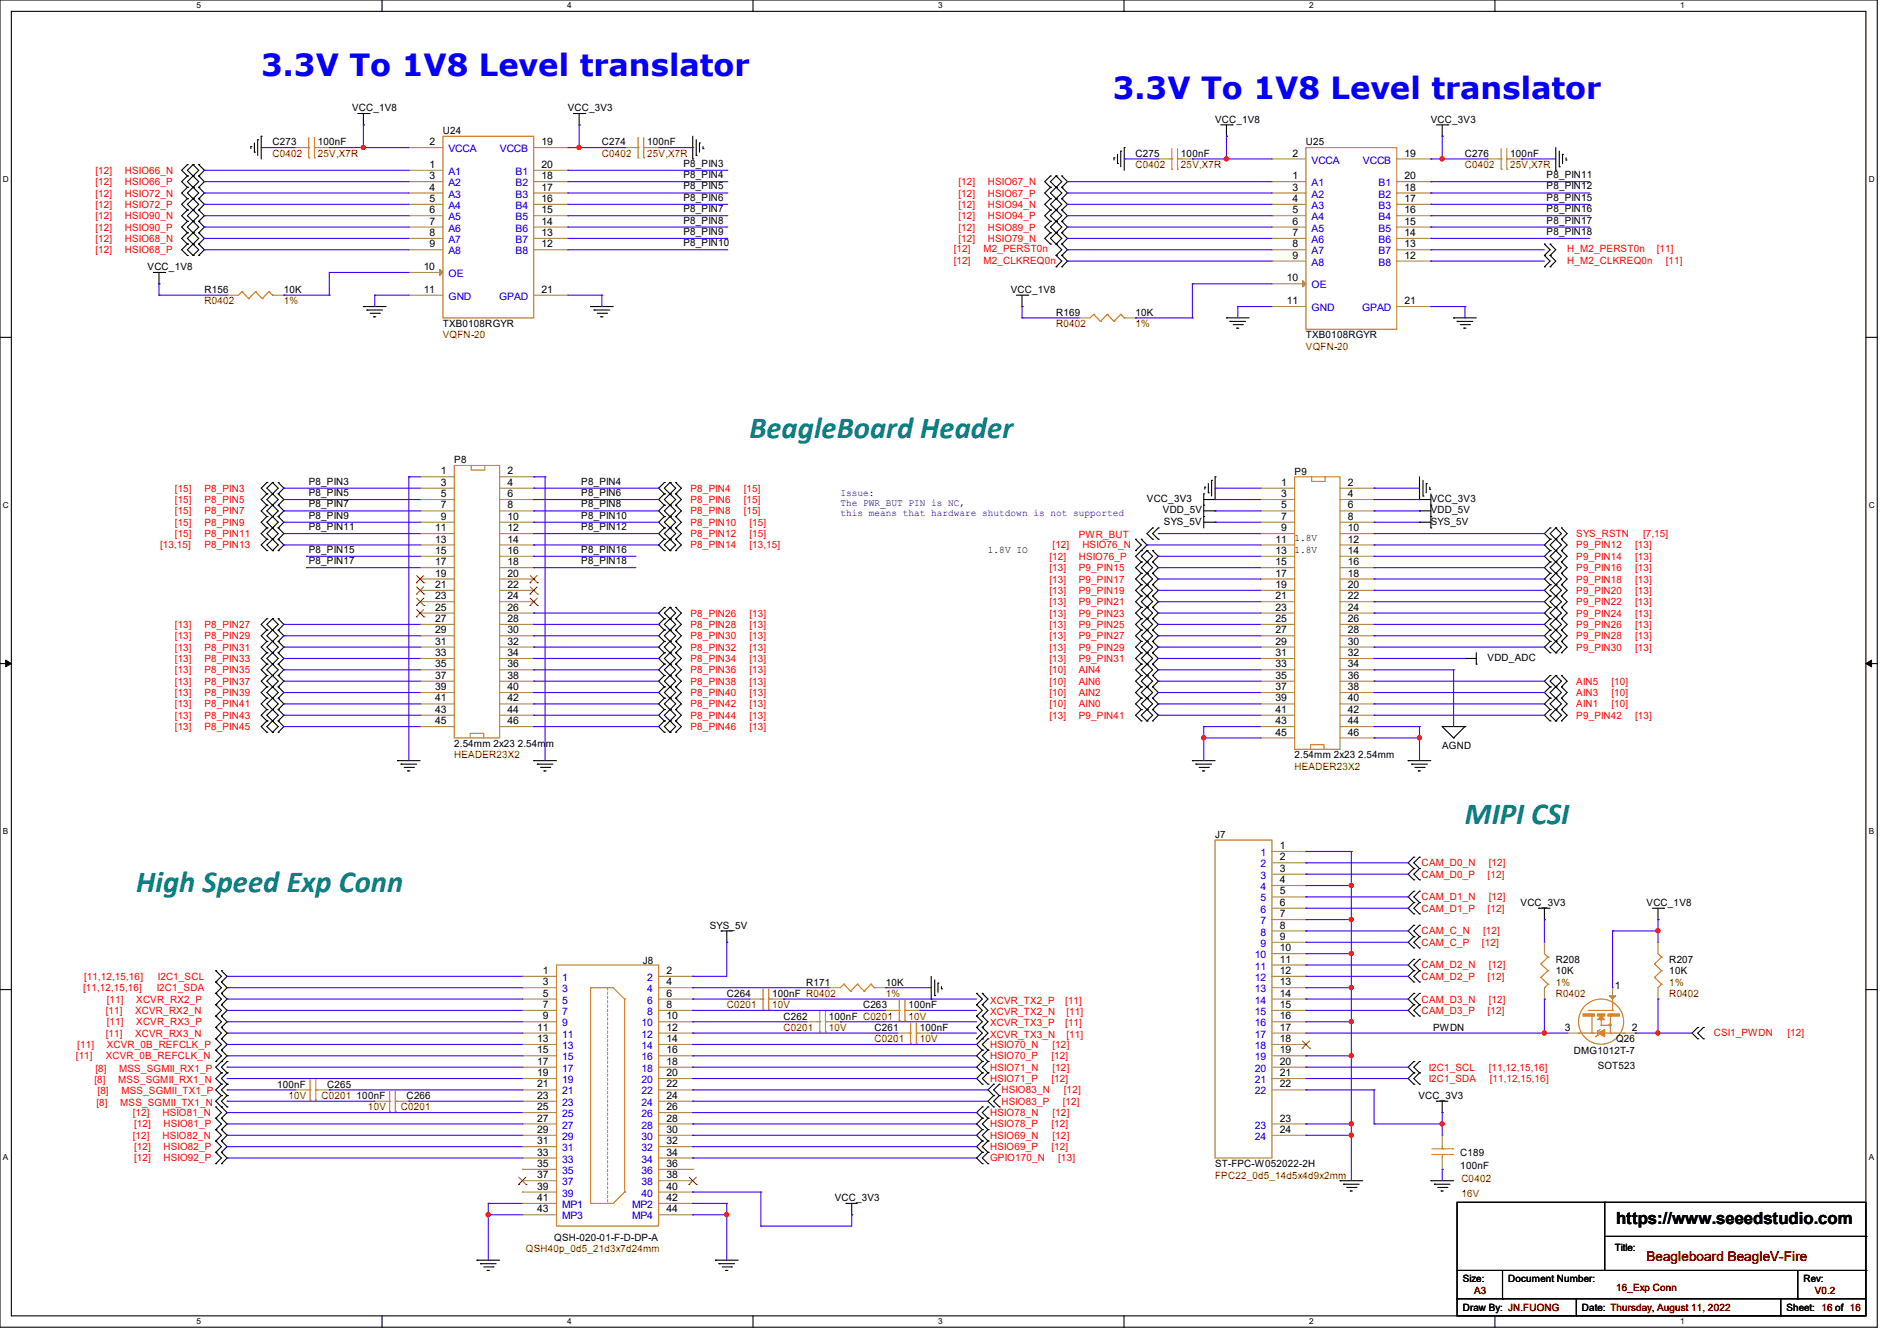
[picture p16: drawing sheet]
<svg xmlns="http://www.w3.org/2000/svg" width="297mm" height="210mm" viewBox="0 0 297 210" stroke-linecap="round" stroke-linejoin="round" font-family="sans-serif">
<defs><g id="words">
<g font-size="4.8" fill="#00f">
<text x="40.9" y="11.9">3.3V To 1V8 Level translator</text>
<text x="174.2" y="15.5">3.3V To 1V8 Level translator</text>
</g>
<g font-size="4.8" fill="#008080">
<text x="117.3" y="68.6">BeagleBoard Header</text>
<text x="229.4" y="129">MIPI CSI</text>
<text x="21.3" y="139.7">High Speed Exp Conn</text>
</g>
<text font-size="2.6" x="253" y="191.8">https://www.seeedstudio.com</text>
<text font-size="2.1" fill="#800000" x="257.8" y="197.5">Beagleboard BeagleV-Fire</text>
<g font-size="1.6">
<text x="55.1" y="17.4">VCC_1V8</text>
<text x="88.9" y="17.4">VCC_3V3</text>
<text x="42.7" y="22.8">C273</text>
<text x="49.8" y="22.8">100nF</text>
<text x="67.2" y="22.7">2</text>
<text x="69.3" y="21">U24</text>
<text x="84.8" y="22.7">19</text>
<text x="94.2" y="22.8">C274</text>
<text x="101.3" y="22.8">100nF</text>
<text x="190.2" y="19.2">VCC_1V8</text>
<text x="204.5" y="22.8">U25</text>
<text x="224" y="19.2">VCC_3V3</text>
<text x="67.2" y="26.3">1</text>
<text x="67.2" y="28.1">3</text>
<text x="67.2" y="29.8">4</text>
<text x="84.8" y="26.3">20</text>
<text x="84.8" y="28.1">18</text>
<text x="84.8" y="29.8">17</text>
<text x="107" y="26.1">P8_PIN3</text>
<text x="107" y="27.9">P8_PIN4</text>
<text x="107" y="29.7">P8_PIN5</text>
<text x="177.8" y="24.6">C275</text>
<text x="184.9" y="24.6">100nF</text>
<text x="202.4" y="28.1">1</text>
<text x="202.4" y="29.8">3</text>
<text x="202.4" y="24.5">2</text>
<text x="219.9" y="28.1">20</text>
<text x="219.9" y="29.8">18</text>
<text x="219.9" y="24.5">19</text>
<text x="229.4" y="24.6">C276</text>
<text x="236.5" y="24.6">100nF</text>
<text x="242.1" y="27.9">P8_PIN11</text>
<text x="242.1" y="29.7">P8_PIN12</text>
<text x="67.2" y="31.6">5</text>
<text x="67.2" y="33.4">6</text>
<text x="67.2" y="35.2">7</text>
<text x="84.8" y="31.6">16</text>
<text x="84.8" y="33.4">15</text>
<text x="84.8" y="35.2">14</text>
<text x="107" y="31.5">P8_PIN6</text>
<text x="107" y="33.2">P8_PIN7</text>
<text x="107" y="35">P8_PIN8</text>
<text x="202.4" y="31.6">4</text>
<text x="202.4" y="33.4">5</text>
<text x="202.4" y="35.2">6</text>
<text x="219.9" y="31.6">17</text>
<text x="219.9" y="33.4">16</text>
<text x="219.9" y="35.2">15</text>
<text x="242.1" y="31.5">P8_PIN15</text>
<text x="242.1" y="33.2">P8_PIN16</text>
<text x="242.1" y="35">P8_PIN17</text>
<text x="67.2" y="37">8</text>
<text x="67.2" y="38.7">9</text>
<text x="84.8" y="37">13</text>
<text x="84.8" y="38.7">12</text>
<text x="107" y="36.8">P8_PIN9</text>
<text x="107" y="38.6">P8_PIN10</text>
<text x="202.4" y="38.7">8</text>
<text x="202.4" y="40.5">9</text>
<text x="202.4" y="37">7</text>
<text x="219.9" y="37">14</text>
<text x="219.9" y="38.7">13</text>
<text x="219.9" y="40.5">12</text>
<text x="242.1" y="36.8">P8_PIN18</text>
<text x="23.1" y="42.3">VCC_1V8</text>
<text x="32" y="45.9">R156</text>
<text x="44.4" y="45.9">10K</text>
<text x="66.3" y="42.3">10</text>
<text x="66.3" y="45.8">11</text>
<text x="84.8" y="45.8">21</text>
<text x="158.2" y="45.9">VCC_1V8</text>
<text x="201.5" y="44.1">10</text>
<text x="201.5" y="47.6">11</text>
<text x="219.9" y="47.6">21</text>
<text x="69.3" y="51.2">TXB0108RGYR</text>
<text x="165.4" y="49.4">R169</text>
<text x="177.8" y="49.4">10K</text>
<text x="204.5" y="53">TXB0108RGYR</text>
<text x="48.3" y="75.9">P8_PIN3</text>
<text x="48.3" y="77.7">P8_PIN5</text>
<text x="69" y="74.3">1</text>
<text x="69" y="76.1">3</text>
<text x="69" y="77.9">5</text>
<text x="71.1" y="72.6">P8</text>
<text x="79.5" y="74.3">2</text>
<text x="79.5" y="76.1">4</text>
<text x="79.5" y="77.9">6</text>
<text x="91" y="75.9">P8_PIN4</text>
<text x="91" y="77.7">P8_PIN6</text>
<text x="200.6" y="76.1">1</text>
<text x="200.6" y="77.9">3</text>
<text x="202.7" y="74.3">P9</text>
<text x="211" y="76.1">2</text>
<text x="211" y="77.9">4</text>
<text x="48.3" y="79.5">P8_PIN7</text>
<text x="48.3" y="81.2">P8_PIN9</text>
<text x="48.3" y="83">P8_PIN11</text>
<text x="68.1" y="83.2">11</text>
<text x="69" y="79.6">7</text>
<text x="69" y="81.4">9</text>
<text x="79.5" y="79.6">8</text>
<text x="79.5" y="81.4">10</text>
<text x="79.5" y="83.2">12</text>
<text x="91" y="79.5">P8_PIN8</text>
<text x="91" y="81.2">P8_PIN10</text>
<text x="91" y="83">P8_PIN12</text>
<text x="179.6" y="78.6">VCC_3V3</text>
<text x="182.1" y="80.4">VDD_5V</text>
<text x="182.2" y="82.2">SYS_5V</text>
<text x="200.6" y="79.6">5</text>
<text x="200.6" y="81.4">7</text>
<text x="200.6" y="83.2">9</text>
<text x="211" y="79.6">6</text>
<text x="211" y="81.4">8</text>
<text x="211" y="83.2">10</text>
<text x="224" y="78.6">VCC_3V3</text>
<text x="224" y="80.4">VDD_5V</text>
<text x="224" y="82.2">SYS_5V</text>
<text x="48.3" y="86.6">P8_PIN15</text>
<text x="48.3" y="88.3">P8_PIN17</text>
<text x="68.1" y="85">13</text>
<text x="68.1" y="86.7">15</text>
<text x="68.1" y="88.5">17</text>
<text x="79.5" y="85">14</text>
<text x="79.5" y="86.7">16</text>
<text x="79.5" y="88.5">18</text>
<text x="91" y="86.6">P8_PIN16</text>
<text x="91" y="88.3">P8_PIN18</text>
<text x="154.7" y="86.6">1.8V IO</text>
<text x="199.7" y="85">11</text>
<text x="199.7" y="86.7">13</text>
<text x="199.7" y="88.5">15</text>
<text x="202.7" y="84.8">1.8V</text>
<text x="202.7" y="86.6">1.8V</text>
<text x="211" y="85">12</text>
<text x="211" y="86.7">14</text>
<text x="211" y="88.5">16</text>
<text x="68.1" y="90.3">19</text>
<text x="68.1" y="92.1">21</text>
<text x="68.1" y="93.9">23</text>
<text x="68.1" y="95.6">25</text>
<text x="79.5" y="90.3">20</text>
<text x="79.5" y="92.1">22</text>
<text x="79.5" y="93.9">24</text>
<text x="79.5" y="95.6">26</text>
<text x="199.7" y="90.3">17</text>
<text x="199.7" y="92.1">19</text>
<text x="199.7" y="93.9">21</text>
<text x="199.7" y="95.6">23</text>
<text x="211" y="90.3">18</text>
<text x="211" y="92.1">20</text>
<text x="211" y="93.9">22</text>
<text x="211" y="95.6">24</text>
<text x="68.1" y="97.4">27</text>
<text x="68.1" y="99.2">29</text>
<text x="68.1" y="101">31</text>
<text x="79.5" y="97.4">28</text>
<text x="79.5" y="99.2">30</text>
<text x="79.5" y="101">32</text>
<text x="199.7" y="97.4">25</text>
<text x="199.7" y="99.2">27</text>
<text x="199.7" y="101">29</text>
<text x="211" y="97.4">26</text>
<text x="211" y="99.2">28</text>
<text x="211" y="101">30</text>
<text x="68.1" y="102.7">33</text>
<text x="68.1" y="104.5">35</text>
<text x="68.1" y="106.3">37</text>
<text x="79.5" y="102.7">34</text>
<text x="79.5" y="104.5">36</text>
<text x="79.5" y="106.3">38</text>
<text x="199.7" y="102.7">31</text>
<text x="199.7" y="104.5">33</text>
<text x="199.7" y="106.3">35</text>
<text x="211" y="102.7">32</text>
<text x="211" y="104.5">34</text>
<text x="211" y="106.3">36</text>
<text x="232.9" y="103.5">VDD_ADC</text>
<text x="68.1" y="108.1">39</text>
<text x="68.1" y="109.9">41</text>
<text x="68.1" y="111.6">43</text>
<text x="68.1" y="113.4">45</text>
<text x="79.5" y="108.1">40</text>
<text x="79.5" y="109.9">42</text>
<text x="79.5" y="111.6">44</text>
<text x="79.5" y="113.4">46</text>
<text x="199.7" y="108.1">37</text>
<text x="199.7" y="109.9">39</text>
<text x="199.7" y="111.6">41</text>
<text x="199.7" y="113.4">43</text>
<text x="211" y="108.1">38</text>
<text x="211" y="109.9">40</text>
<text x="211" y="111.6">42</text>
<text x="211" y="113.4">44</text>
<text x="71.1" y="117">2.54mm 2x23 2.54mm</text>
<text x="199.7" y="115.2">45</text>
<text x="202.7" y="118.8">2.54mm 2x23 2.54mm</text>
<text x="211" y="115.2">46</text>
<text x="225.8" y="117.3">AGND</text>
<text x="190.2" y="131.2">J7</text>
<text x="200.4" y="133">1</text>
<text x="200.4" y="134.7">2</text>
<text x="200.4" y="136.5">3</text>
<text x="200.4" y="138.3">4</text>
<text x="200.4" y="140.1">5</text>
<text x="200.4" y="141.9">6</text>
<text x="200.4" y="143.6">7</text>
<text x="238.1" y="141.9">VCC_3V3</text>
<text x="257.8" y="141.9">VCC_1V8</text>
<text x="111.1" y="145.5">SYS_5V</text>
<text x="200.4" y="145.4">8</text>
<text x="200.4" y="147.2">9</text>
<text x="200.4" y="149">10</text>
<text x="85" y="152.5">1</text>
<text x="85" y="154.3">3</text>
<text x="100.6" y="151">J8</text>
<text x="104.3" y="152.5">2</text>
<text x="104.3" y="154.3">4</text>
<text x="126.2" y="154.3">R171</text>
<text x="138.7" y="154.3">10K</text>
<text x="200.4" y="150.8">11</text>
<text x="200.4" y="152.5">12</text>
<text x="200.4" y="154.3">13</text>
<text x="243.6" y="150.8">R208</text>
<text x="243.6" y="152.6">10K</text>
<text x="252.9" y="154.9">1</text>
<text x="261.4" y="150.8">R207</text>
<text x="261.4" y="152.6">10K</text>
<text x="84.1" y="161.4">11</text>
<text x="85" y="156.1">5</text>
<text x="85" y="157.9">7</text>
<text x="85" y="159.6">9</text>
<text x="104.3" y="156.1">6</text>
<text x="104.3" y="157.9">8</text>
<text x="104.3" y="159.6">10</text>
<text x="104.3" y="161.4">12</text>
<text x="113.8" y="156.1">C264</text>
<text x="120.9" y="156.1">100nF R0402</text>
<text x="122.7" y="159.7">C262</text>
<text x="129.8" y="159.7">100nF C0201</text>
<text x="135.1" y="157.9">C263</text>
<text x="136.9" y="161.5">C261</text>
<text x="142.2" y="157.9">100nF</text>
<text x="144" y="161.5">100nF</text>
<text x="200.4" y="156.1">14</text>
<text x="200.4" y="157.9">15</text>
<text x="200.4" y="159.6">16</text>
<text x="200.4" y="161.4">17</text>
<text x="224.4" y="161.5">PWDN</text>
<text x="245" y="161.4">3</text>
<text x="255.5" y="161.4">2</text>
<text x="84.1" y="163.2">13</text>
<text x="84.1" y="165">15</text>
<text x="84.1" y="166.8">17</text>
<text x="104.3" y="163.2">14</text>
<text x="104.3" y="165">16</text>
<text x="104.3" y="166.8">18</text>
<text x="200.4" y="163.2">18</text>
<text x="200.4" y="165">19</text>
<text x="200.4" y="166.8">20</text>
<text x="246.4" y="165">DMG1012T-7</text>
<text x="250.1" y="167.3">SOT523</text>
<text x="253" y="163.2">Q26</text>
<text x="43.4" y="170.3">100nF</text>
<text x="51.2" y="170.3">C265</text>
<text x="55.8" y="172.1">100nF</text>
<text x="63.7" y="172.1">C266</text>
<text x="84.1" y="168.5">19</text>
<text x="84.1" y="170.3">21</text>
<text x="84.1" y="172.1">23</text>
<text x="84.1" y="173.9">25</text>
<text x="104.3" y="168.5">20</text>
<text x="104.3" y="170.3">22</text>
<text x="104.3" y="172.1">24</text>
<text x="104.3" y="173.9">26</text>
<text x="200.4" y="168.5">21</text>
<text x="200.4" y="170.3">22</text>
<text x="222.1" y="172.1">VCC_3V3</text>
<text x="84.1" y="175.6">27</text>
<text x="84.1" y="177.4">29</text>
<text x="84.1" y="179.2">31</text>
<text x="104.3" y="175.6">28</text>
<text x="104.3" y="177.4">30</text>
<text x="104.3" y="179.2">32</text>
<text x="200.4" y="175.6">23</text>
<text x="200.4" y="177.4">24</text>
<text x="84.1" y="181">33</text>
<text x="84.1" y="182.8">35</text>
<text x="84.1" y="184.5">37</text>
<text x="104.3" y="181">34</text>
<text x="104.3" y="182.8">36</text>
<text x="104.3" y="184.5">38</text>
<text x="190.2" y="182.8">ST-FPC-W052022-2H</text>
<text x="228.6" y="181">C189</text>
<text x="228.6" y="183.1">100nF</text>
<text x="84.1" y="186.3">39</text>
<text x="84.1" y="188.1">41</text>
<text x="84.1" y="189.9">43</text>
<text x="104.3" y="186.3">40</text>
<text x="104.3" y="188.1">42</text>
<text x="104.3" y="189.9">44</text>
<text x="130.7" y="188.1">VCC_3V3</text>
<text x="86.8" y="194.3">QSH-020-01-F-D-DP-A</text>
<text x="252.8" y="196">Title:</text>
<text x="229" y="200.7">Size:</text>
<text x="236.1" y="200.7">Document Number:</text>
<text x="282.4" y="200.7">Rev:</text>
<text x="229" y="205.4">Draw By: JN.FUONG</text>
<text x="247.7" y="205.4">Date: Thursday, August 11, 2022</text>
<text x="279.7" y="205.4">Sheet: 16 of 16</text>
</g>
<g font-size="1.6" fill="#00c">
<text x="70.2" y="23.8">VCCA</text>
<text x="78.3" y="23.8">VCCB</text>
<text x="70.2" y="27.4">A1</text>
<text x="70.2" y="29.2">A2</text>
<text x="80.7" y="27.4">B1</text>
<text x="80.7" y="29.2">B2</text>
<text x="205.4" y="29.2">A1</text>
<text x="205.4" y="25.6">VCCA</text>
<text x="213.4" y="25.6">VCCB</text>
<text x="215.9" y="29.2">B1</text>
<text x="70.2" y="30.9">A3</text>
<text x="70.2" y="32.7">A4</text>
<text x="70.2" y="34.5">A5</text>
<text x="80.7" y="30.9">B3</text>
<text x="80.7" y="32.7">B4</text>
<text x="80.7" y="34.5">B5</text>
<text x="205.4" y="30.9">A2</text>
<text x="205.4" y="32.7">A3</text>
<text x="205.4" y="34.5">A4</text>
<text x="215.9" y="30.9">B2</text>
<text x="215.9" y="32.7">B3</text>
<text x="215.9" y="34.5">B4</text>
<text x="70.2" y="38.1">A7</text>
<text x="70.2" y="39.8">A8</text>
<text x="70.2" y="36.3">A6</text>
<text x="80.7" y="36.3">B6</text>
<text x="80.7" y="38.1">B7</text>
<text x="80.7" y="39.8">B8</text>
<text x="205.4" y="39.8">A7</text>
<text x="205.4" y="36.3">A5</text>
<text x="205.4" y="41.6">A8</text>
<text x="205.4" y="38.1">A6</text>
<text x="215.9" y="36.3">B5</text>
<text x="215.9" y="38.1">B6</text>
<text x="215.9" y="39.8">B7</text>
<text x="215.9" y="41.6">B8</text>
<text x="70.2" y="43.4">OE</text>
<text x="70.2" y="46.9">GND</text>
<text x="78.1" y="46.9">GPAD</text>
<text x="205.4" y="45.2">OE</text>
<text x="205.4" y="48.7">GND</text>
<text x="213.3" y="48.7">GPAD</text>
<text x="197.4" y="134.1">1</text>
<text x="197.4" y="135.8">2</text>
<text x="197.4" y="137.6">3</text>
<text x="197.4" y="139.4">4</text>
<text x="197.4" y="141.2">5</text>
<text x="197.4" y="143">6</text>
<text x="197.4" y="144.7">7</text>
<text x="197.4" y="146.5">8</text>
<text x="197.4" y="148.3">9</text>
<text x="88" y="153.6">1</text>
<text x="88" y="155.4">3</text>
<text x="101.3" y="153.6">2</text>
<text x="101.3" y="155.4">4</text>
<text x="196.5" y="150.1">10</text>
<text x="196.5" y="151.9">11</text>
<text x="196.5" y="153.6">12</text>
<text x="196.5" y="155.4">13</text>
<text x="88" y="157.2">5</text>
<text x="88" y="159">7</text>
<text x="88" y="160.7">9</text>
<text x="100.5" y="160.7">10</text>
<text x="101.3" y="157.2">6</text>
<text x="101.3" y="159">8</text>
<text x="196.5" y="157.2">14</text>
<text x="196.5" y="159">15</text>
<text x="196.5" y="160.7">16</text>
<text x="88" y="162.5">11</text>
<text x="88" y="164.3">13</text>
<text x="88" y="166.1">15</text>
<text x="88" y="167.9">17</text>
<text x="100.5" y="162.5">12</text>
<text x="100.5" y="164.3">14</text>
<text x="100.5" y="166.1">16</text>
<text x="100.5" y="167.9">18</text>
<text x="196.5" y="162.5">17</text>
<text x="196.5" y="164.3">18</text>
<text x="196.5" y="166.1">19</text>
<text x="196.5" y="167.9">20</text>
<text x="88" y="169.6">19</text>
<text x="88" y="171.4">21</text>
<text x="88" y="173.2">23</text>
<text x="100.5" y="169.6">20</text>
<text x="100.5" y="171.4">22</text>
<text x="100.5" y="173.2">24</text>
<text x="196.5" y="169.6">21</text>
<text x="196.5" y="171.4">22</text>
<text x="88" y="175">25</text>
<text x="88" y="176.7">27</text>
<text x="88" y="178.5">29</text>
<text x="100.5" y="175">26</text>
<text x="100.5" y="176.7">28</text>
<text x="100.5" y="178.5">30</text>
<text x="196.5" y="176.7">23</text>
<text x="196.5" y="178.5">24</text>
<text x="88" y="180.3">31</text>
<text x="88" y="182.1">33</text>
<text x="88" y="183.9">35</text>
<text x="88" y="185.6">37</text>
<text x="100.5" y="180.3">32</text>
<text x="100.5" y="182.1">34</text>
<text x="100.5" y="183.9">36</text>
<text x="100.5" y="185.6">38</text>
<text x="88" y="187.4">39</text>
<text x="88" y="189.2">MP1</text>
<text x="88" y="191">MP3</text>
<text x="99" y="189.2">MP2</text>
<text x="99" y="191">MP4</text>
<text x="100.5" y="187.4">40</text>
</g>
<g font-size="1.6" fill="#f00">
<text x="14.9" y="27.2">[12]</text>
<text x="14.9" y="29">[12]</text>
<text x="19.6" y="27.2">HSIO66_N</text>
<text x="19.6" y="29">HSIO66_P</text>
<text x="150.1" y="29">[12]</text>
<text x="154.7" y="29">HSIO67_N</text>
<text x="14.9" y="30.8">[12]</text>
<text x="14.9" y="32.6">[12]</text>
<text x="14.9" y="34.3">[12]</text>
<text x="19.6" y="30.8">HSIO72_N</text>
<text x="19.6" y="32.6">HSIO72_P</text>
<text x="19.6" y="34.3">HSIO90_N</text>
<text x="150.1" y="30.8">[12]</text>
<text x="150.1" y="32.6">[12]</text>
<text x="150.1" y="34.3">[12]</text>
<text x="154.7" y="30.8">HSIO67_P</text>
<text x="154.7" y="32.6">HSIO94_N</text>
<text x="154.7" y="34.3">HSIO94_P</text>
<text x="14.9" y="36.1">[12]</text>
<text x="14.9" y="37.9">[12]</text>
<text x="14.9" y="39.7">[12]</text>
<text x="19.6" y="36.1">HSIO90_P</text>
<text x="19.6" y="37.9">HSIO68_N</text>
<text x="19.6" y="39.7">HSIO68_P</text>
<text x="149.4" y="39.5">[12]</text>
<text x="149.4" y="41.3">[12]</text>
<text x="150.1" y="36.1">[12]</text>
<text x="150.1" y="37.9">[12]</text>
<text x="154" y="39.5">M2_PERST0n</text>
<text x="154" y="41.3">M2_CLKREQ0n</text>
<text x="154.7" y="36.1">HSIO89_P</text>
<text x="154.7" y="37.9">HSIO79_N</text>
<text x="245.4" y="39.5">H_M2_PERST0n</text>
<text x="245.4" y="41.3">H_M2_CLKREQ0n</text>
<text x="259.4" y="39.5">[11]</text>
<text x="260.8" y="41.3">[11]</text>
<text x="27.4" y="77">[15]</text>
<text x="32" y="77">P8_PIN3</text>
<text x="108.1" y="77">P8_PIN4</text>
<text x="116.5" y="77">[15]</text>
<text x="27.4" y="78.8">[15]</text>
<text x="27.4" y="80.6">[15]</text>
<text x="27.4" y="82.3">[15]</text>
<text x="32" y="78.8">P8_PIN5</text>
<text x="32" y="80.6">P8_PIN7</text>
<text x="32" y="82.3">P8_PIN9</text>
<text x="108.1" y="78.8">P8_PIN6</text>
<text x="108.1" y="80.6">P8_PIN8</text>
<text x="108.1" y="82.3">P8_PIN10</text>
<text x="116.5" y="78.8">[15]</text>
<text x="116.5" y="80.6">[15]</text>
<text x="117.3" y="82.3">[15]</text>
<text x="25.1" y="85.9">[13,15]</text>
<text x="27.4" y="84.1">[15]</text>
<text x="32" y="85.9">P8_PIN13</text>
<text x="32" y="84.1">P8_PIN11</text>
<text x="108.1" y="85.9">P8_PIN14</text>
<text x="108.1" y="84.1">P8_PIN12</text>
<text x="117.3" y="85.9">[13,15]</text>
<text x="117.3" y="84.1">[15]</text>
<text x="164.3" y="89.4">[13]</text>
<text x="164.3" y="87.7">[12]</text>
<text x="164.8" y="85.9">[12]</text>
<text x="168.9" y="84.3">PWR_BUT</text>
<text x="168.9" y="89.4">P9_PIN15</text>
<text x="168.9" y="87.7">HSIO76_P</text>
<text x="169.5" y="85.9">HSIO76_N</text>
<text x="246.8" y="84.1">SYS_RSTN</text>
<text x="246.8" y="85.9">P9_PIN12</text>
<text x="246.8" y="87.7">P9_PIN14</text>
<text x="246.8" y="89.4">P9_PIN16</text>
<text x="256" y="85.9">[13]</text>
<text x="256" y="87.7">[13]</text>
<text x="256" y="89.4">[13]</text>
<text x="257.3" y="84.1">[7,15]</text>
<text x="164.3" y="93">[13]</text>
<text x="164.3" y="94.8">[13]</text>
<text x="164.3" y="91.2">[13]</text>
<text x="168.9" y="93">P9_PIN19</text>
<text x="168.9" y="94.8">P9_PIN21</text>
<text x="168.9" y="91.2">P9_PIN17</text>
<text x="246.8" y="93">P9_PIN20</text>
<text x="246.8" y="94.8">P9_PIN22</text>
<text x="246.8" y="91.2">P9_PIN18</text>
<text x="256" y="93">[13]</text>
<text x="256" y="94.8">[13]</text>
<text x="256" y="91.2">[13]</text>
<text x="27.4" y="98.3">[13]</text>
<text x="27.4" y="100.1">[13]</text>
<text x="27.4" y="101.9">[13]</text>
<text x="32" y="98.3">P8_PIN27</text>
<text x="32" y="100.1">P8_PIN29</text>
<text x="32" y="101.9">P8_PIN31</text>
<text x="108.1" y="98.3">P8_PIN28</text>
<text x="108.1" y="100.1">P8_PIN30</text>
<text x="108.1" y="101.9">P8_PIN32</text>
<text x="108.1" y="96.6">P8_PIN26</text>
<text x="117.3" y="98.3">[13]</text>
<text x="117.3" y="100.1">[13]</text>
<text x="117.3" y="101.9">[13]</text>
<text x="117.3" y="96.6">[13]</text>
<text x="164.3" y="96.6">[13]</text>
<text x="164.3" y="98.3">[13]</text>
<text x="164.3" y="100.1">[13]</text>
<text x="164.3" y="101.9">[13]</text>
<text x="168.9" y="96.6">P9_PIN23</text>
<text x="168.9" y="98.3">P9_PIN25</text>
<text x="168.9" y="100.1">P9_PIN27</text>
<text x="168.9" y="101.9">P9_PIN29</text>
<text x="246.8" y="96.6">P9_PIN24</text>
<text x="246.8" y="98.3">P9_PIN26</text>
<text x="246.8" y="100.1">P9_PIN28</text>
<text x="246.8" y="101.9">P9_PIN30</text>
<text x="256" y="96.6">[13]</text>
<text x="256" y="98.3">[13]</text>
<text x="256" y="100.1">[13]</text>
<text x="256" y="101.9">[13]</text>
<text x="27.4" y="103.7">[13]</text>
<text x="27.4" y="105.4">[13]</text>
<text x="27.4" y="107.2">[13]</text>
<text x="32" y="103.7">P8_PIN33</text>
<text x="32" y="105.4">P8_PIN35</text>
<text x="32" y="107.2">P8_PIN37</text>
<text x="108.1" y="103.7">P8_PIN34</text>
<text x="108.1" y="105.4">P8_PIN36</text>
<text x="108.1" y="107.2">P8_PIN38</text>
<text x="117.3" y="103.7">[13]</text>
<text x="117.3" y="105.4">[13]</text>
<text x="117.3" y="107.2">[13]</text>
<text x="164.3" y="103.7">[13]</text>
<text x="164.3" y="105.4">[10]</text>
<text x="164.3" y="107.2">[10]</text>
<text x="168.9" y="103.7">P9_PIN31</text>
<text x="168.9" y="105.4">AIN4</text>
<text x="168.9" y="107.2">AIN6</text>
<text x="246.8" y="107.2">AIN5</text>
<text x="252.3" y="107.2">[10]</text>
<text x="27.4" y="109">[13]</text>
<text x="27.4" y="110.8">[13]</text>
<text x="27.4" y="112.6">[13]</text>
<text x="32" y="109">P8_PIN39</text>
<text x="32" y="110.8">P8_PIN41</text>
<text x="32" y="112.6">P8_PIN43</text>
<text x="108.1" y="109">P8_PIN40</text>
<text x="108.1" y="110.8">P8_PIN42</text>
<text x="108.1" y="112.6">P8_PIN44</text>
<text x="117.3" y="109">[13]</text>
<text x="117.3" y="110.8">[13]</text>
<text x="117.3" y="112.6">[13]</text>
<text x="164.3" y="109">[10]</text>
<text x="164.3" y="110.8">[10]</text>
<text x="164.3" y="112.6">[13]</text>
<text x="168.9" y="109">AIN2</text>
<text x="168.9" y="110.8">AIN0</text>
<text x="168.9" y="112.6">P9_PIN41</text>
<text x="246.8" y="109">AIN3</text>
<text x="246.8" y="110.8">AIN1</text>
<text x="246.8" y="112.6">P9_PIN42</text>
<text x="252.3" y="109">[10]</text>
<text x="252.3" y="110.8">[10]</text>
<text x="256" y="112.6">[13]</text>
<text x="27.4" y="114.3">[13]</text>
<text x="32" y="114.3">P8_PIN45</text>
<text x="108.1" y="114.3">P8_PIN46</text>
<text x="117.3" y="114.3">[13]</text>
<text x="222.6" y="135.7">CAM_D0_N</text>
<text x="222.6" y="137.5">CAM_D0_P</text>
<text x="232.9" y="137.5">[12]</text>
<text x="233.1" y="135.7">[12]</text>
<text x="222.6" y="141">CAM_D1_N</text>
<text x="222.6" y="142.8">CAM_D1_P</text>
<text x="232.9" y="142.8">[12]</text>
<text x="233.1" y="141">[12]</text>
<text x="222.6" y="146.3">CAM_C_N</text>
<text x="222.6" y="148.1">CAM_C_P</text>
<text x="232" y="148.1">[12]</text>
<text x="232.2" y="146.3">[12]</text>
<text x="13" y="155.2">[11,12,15,16]</text>
<text x="13.2" y="153.5">[11,12,15,16]</text>
<text x="24.6" y="155.2">I2C1_SDA</text>
<text x="24.7" y="153.5">I2C1_SCL</text>
<text x="222.6" y="151.7">CAM_D2_N</text>
<text x="222.6" y="153.5">CAM_D2_P</text>
<text x="232.9" y="153.5">[12]</text>
<text x="233.1" y="151.7">[12]</text>
<text x="16.6" y="158.8">[11]</text>
<text x="16.7" y="157">[11]</text>
<text x="16.7" y="160.6">[11]</text>
<text x="21.2" y="158.8">XCVR_RX2_N</text>
<text x="21.3" y="157">XCVR_RX2_P</text>
<text x="21.3" y="160.6">XCVR_RX3_P</text>
<text x="155" y="160.7">XCVR_TX3_P</text>
<text x="155" y="157.2">XCVR_TX2_P</text>
<text x="155" y="159">XCVR_TX2_N</text>
<text x="166.8" y="160.7">[11]</text>
<text x="166.8" y="157.2">[11]</text>
<text x="167" y="159">[11]</text>
<text x="222.6" y="157">CAM_D3_N</text>
<text x="222.6" y="158.8">CAM_D3_P</text>
<text x="232.9" y="158.8">[12]</text>
<text x="233.1" y="157">[12]</text>
<text x="11.9" y="165.9">[11]</text>
<text x="12.1" y="164.1">[11]</text>
<text x="14.9" y="167.8">[8]</text>
<text x="16.6" y="162.3">[11]</text>
<text x="16.6" y="165.9">XCVR_0B_REFCLK_N</text>
<text x="16.7" y="164.1">XCVR_0B_REFCLK_P</text>
<text x="18.7" y="167.8">MSS_SGMII_RX1_P</text>
<text x="21.2" y="162.3">XCVR_RX3_N</text>
<text x="155" y="162.5">XCVR_TX3_N</text>
<text x="155" y="164.1">HSIO70_N</text>
<text x="155" y="165.9">HSIO70_P</text>
<text x="155" y="167.7">HSIO71_N</text>
<text x="164.6" y="165.9">[12]</text>
<text x="164.8" y="164.1">[12]</text>
<text x="164.8" y="167.7">[12]</text>
<text x="167" y="162.5">[11]</text>
<text x="223.7" y="167.7">I2C1_SCL</text>
<text x="233.1" y="167.7">[11,12,15,16]</text>
<text x="268.3" y="162.2">CSI1_PWDN</text>
<text x="279.9" y="162.2">[12]</text>
<text x="14.8" y="169.6">[8]</text>
<text x="15.1" y="173.2">[8]</text>
<text x="15.3" y="171.4">[8]</text>
<text x="18.5" y="169.6">MSS_SGMII_RX1_N</text>
<text x="18.8" y="173.2">MSS_SGMII_TX1_N</text>
<text x="19" y="171.4">MSS_SGMII_TX1_P</text>
<text x="155" y="169.5">HSIO71_P</text>
<text x="156.8" y="171.2">HSIO83_N</text>
<text x="156.8" y="173">HSIO83_P</text>
<text x="164.6" y="169.5">[12]</text>
<text x="166.4" y="173">[12]</text>
<text x="166.6" y="171.2">[12]</text>
<text x="223.7" y="169.5">I2C1_SDA</text>
<text x="233.2" y="169.5">[11,12,15,16]</text>
<text x="20.8" y="174.8">[12]</text>
<text x="20.8" y="178.3">[12]</text>
<text x="21" y="176.6">[12]</text>
<text x="25.4" y="174.8">HSIO81_N</text>
<text x="25.4" y="178.3">HSIO82_N</text>
<text x="25.6" y="176.6">HSIO81_P</text>
<text x="155" y="178.3">HSIO69_N</text>
<text x="155" y="174.8">HSIO78_N</text>
<text x="155" y="176.6">HSIO78_P</text>
<text x="164.6" y="176.6">[12]</text>
<text x="164.8" y="178.3">[12]</text>
<text x="164.8" y="174.8">[12]</text>
<text x="21" y="180.1">[12]</text>
<text x="21" y="181.9">[12]</text>
<text x="25.6" y="180.1">HSIO82_P</text>
<text x="25.6" y="181.9">HSIO92_P</text>
<text x="155" y="180.1">HSIO69_P</text>
<text x="155" y="181.9">GPIO170_N</text>
<text x="164.6" y="180.1">[12]</text>
<text x="165.7" y="181.9">[13]</text>
</g>
<g font-size="1.6" fill="#800000">
<text x="42.7" y="24.6">C0402</text>
<text x="49.8" y="24.6">25V,X7R</text>
<text x="94.2" y="24.6">C0402</text>
<text x="101.3" y="24.6">25V,X7R</text>
<text x="177.8" y="26.3">C0402</text>
<text x="184.9" y="26.3">25V,X7R</text>
<text x="229.4" y="26.3">C0402</text>
<text x="236.5" y="26.3">25V,X7R</text>
<text x="32" y="47.7">R0402</text>
<text x="44.4" y="47.7">1%</text>
<text x="69.3" y="53">VQFN-20</text>
<text x="165.4" y="51.2">R0402</text>
<text x="177.8" y="51.2">1%</text>
<text x="204.5" y="54.8">VQFN-20</text>
<text x="71.1" y="118.8">HEADER23X2</text>
<text x="202.7" y="120.6">HEADER23X2</text>
<text x="243.6" y="154.3">1%</text>
<text x="261.4" y="154.3">1%</text>
<text x="113.8" y="157.9">C0201</text>
<text x="120.9" y="157.9">10V</text>
<text x="122.7" y="161.5">C0201</text>
<text x="129.8" y="161.5">10V</text>
<text x="138.7" y="156.1">1%</text>
<text x="142.2" y="159.7">10V</text>
<text x="243.6" y="156.1">R0402</text>
<text x="261.4" y="156.1">R0402</text>
<text x="136.9" y="163.2">C0201</text>
<text x="144" y="163.2">10V</text>
<text x="45.2" y="172.1">10V</text>
<text x="50.3" y="172.1">C0201</text>
<text x="57.6" y="173.9">10V</text>
<text x="62.8" y="173.9">C0201</text>
<text x="190.2" y="184.6">FPC22_0d5_14d5x4d9x2mm</text>
<text x="228.8" y="185.1">C0402</text>
<text x="228.8" y="187.4">16V</text>
<text x="82.3" y="196.1">QSH40p_0d5_21d3x7d24mm</text>
<text x="230.8" y="202.7">A3</text>
<text x="253" y="202.2">16_Exp Conn</text>
<text x="284.1" y="202.7">V0.2</text>
</g>
<g font-size="1.6" fill="#0000a0">
<text x="131.6" y="77.7">Issue:</text>
<text x="131.6" y="79.2">The PWR_BUT PIN is NC,</text>
<text x="131.6" y="80.8">this means that hardware shutdown is not supported</text>
</g>
<g font-size="1.3">
<text x="30.8" y="1.3">5</text>
<text x="88.8" y="1.3">4</text>
<text x="146.9" y="1.3">3</text>
<text x="205" y="1.3">2</text>
<text x="263.1" y="1.3">1</text>
<text x=".5" y="28.4">D</text>
<text x="292.6" y="28.4">D</text>
<text x=".5" y="79.5">C</text>
<text x="292.6" y="79.5">C</text>
<text x=".5" y="130.6">B</text>
<text x="292.6" y="130.6">B</text>
<text x=".5" y="181.7">A</text>
<text x="292.6" y="181.7">A</text>
<text x="30.8" y="207.4">5</text>
<text x="88.8" y="207.4">4</text>
<text x="146.9" y="207.4">3</text>
<text x="205" y="207.4">2</text>
<text x="263.1" y="207.4">1</text>
</g>
</g></defs>
<path d="M0 0h293.9v207.9h-293.9zM1.8 1.8h290.3v204.3h-290.3z" fill="none" stroke="#000" stroke-width=".17"/>
<g fill="#fff">
<path d="M30.8 .2h.7v1.4h-.7z"/>
<path d="M30.8 206.2h.7v1.4h-.7z"/>
</g>
<path d="M59.8 0v1.8M59.8 206.1v1.8" fill="none" stroke="#000" stroke-width=".17"/>
<g fill="#fff">
<path d="M88.8 .2h.7v1.4h-.7z"/>
<path d="M88.8 206.2h.7v1.4h-.7z"/>
</g>
<path d="M117.9 0v1.8M117.9 206.1v1.8" fill="none" stroke="#000" stroke-width=".17"/>
<g fill="#fff">
<path d="M146.9 .2h.7v1.4h-.7z"/>
<path d="M146.9 206.2h.7v1.4h-.7z"/>
</g>
<path d="M176 0v1.8M176 206.1v1.8" fill="none" stroke="#000" stroke-width=".17"/>
<g fill="#fff">
<path d="M205 .2h.7v1.4h-.7z"/>
<path d="M205 206.2h.7v1.4h-.7z"/>
</g>
<path d="M234.1 0v1.8M234.1 206.1v1.8" fill="none" stroke="#000" stroke-width=".17"/>
<g fill="#fff">
<path d="M263.1 .2h.6v1.4h-.6z"/>
<path d="M263.1 206.2h.6v1.4h-.6z"/>
<path d="M.5 27.3h.9v1.4h-.9z"/>
<path d="M292.6 27.3h.9v1.4h-.9z"/>
<path d="M.5 78.4h.9v1.4h-.9z"/>
<path d="M292.6 78.4h.9v1.4h-.9z"/>
</g>
<path d="M0 52.8h1.8M292.1 52.8h1.8" fill="none" stroke="#000" stroke-width=".17"/>
<g fill="#fff">
<path d="M.5 129.5h.8v1.4h-.8z"/>
<path d="M292.6 129.5h.8v1.4h-.8z"/>
</g>
<path d="M0 103.9h1.8M292.1 103.9h1.8" fill="none" stroke="#000" stroke-width=".17"/>
<path d="M.9 103.4l.9 .5-.9 .5zM292.1 103.9l.9-.5v1z" fill="#000" stroke="#000" stroke-width=".16"/>
<g fill="#fff">
<path d="M.5 180.5h.8v1.4h-.8z"/>
<path d="M292.6 180.5h.8v1.4h-.8z"/>
</g>
<g fill="none" stroke="#000" stroke-width=".17">
<path d="M56 17.8h1.8M56.9 19.6h.1M56.9 17.8v1.8M57.8 17.8h.1M89.8 17.8h1.8M90.7 19.6h.1M90.7 17.8v1.8M91.6 17.8h.1M191.1 19.6h1.8M192 19.6v1.7M192.9 19.6h.1M224.9 19.6h1.8"/>
<path d="M225.8 19.6v1.7M226.7 19.6h.1M29.3 25.8h.1M29.3 27.6h.1M29.3 29.3h.1M29.3 31.1h.1M29.3 32.9h.1M29.3 34.7h.1M29.3 36.4h.1M29.3 38.2h.1M29.3 25.8l-.9 .9 .9 .9M29.3 29.3l-.9 .9 .9 .9"/>
<path d="M29.3 27.6l-.9 .8 .9 .9M29.3 31.1l-.9 .9 .9 .9M29.3 32.9l-.9 .9 .9 .9M29.3 34.7l-.9 .9 .9 .8M29.3 36.4l-.9 .9 .9 .9M29.3 38.2l-.9 .9 .9 .9M30.2 27.6h.1M30.2 25.8h.1M30.2 29.3h.1M30.2 31.1h.1M30.2 32.9h.1M30.2 34.7h.1"/>
<path d="M30.2 36.4h.1M30.2 38.2h.1M30.2 25.8l-.9 .9 1.8 1.7-1.8 1.8 1.8 1.8-1.8 1.8 1.8 1.8-1.8 1.7 1.8 1.8-.9 .9M30.2 25.8l.9 .9-1.8 1.7 1.8 1.8-1.8 1.8 1.8 1.8-1.8 1.8 1.8 1.7-1.8 1.8 .9 .9M31.1 25.8h.1M31.1 27.6h.1M31.1 29.3h.1M31.1 31.1h.1M31.1 32.9h.1M31.1 34.7h.1M31.1 36.4h.1M31.1 38.2h.1"/>
<path d="M31.1 29.3l.9 .9-.9 .9M31.1 25.8l.9 .9-.9 .9M31.1 27.6l.9 .8-.9 .9M31.1 32.9l.9 .9-.9 .9M31.1 34.7l.9 .9-.9 .8M31.1 31.1l.9 .9-.9 .9M31.1 36.4l.9 .9-.9 .9M31.1 38.2l.9 .9-.9 .9M39.3 22.9h.1M39.3 22.9v.4M39.8 23.8h.1M39.8 22.4v1.4"/>
<path d="M40.3 21.9h.1M40.3 21.9v2.4M40.9 21.3h.1M40.9 21.3v3.6M108.5 24.9h.1M108.5 21.3v3.6M109 24.3h.1M109 21.9v2.4M109.5 22.4h.1M109.5 22.4v1.4M110.1 23.3h.1M110.1 22.9v.4"/>
<path d="M164.5 27.6h.1M164.5 29.3h.1M164.5 31.1h.1M164.5 32.9h.1M164.5 34.7h.1M164.5 36.4h.1M164.5 38.2h.1M164.5 27.6l-.9 .8 .9 .9M164.5 36.4l-.9 .9 .9 .9M164.5 31.1l-.9 .9 .9 .9M164.5 29.3l-.9 .9 .9 .9M164.5 32.9l-.9 .9 .9 .9"/>
<path d="M164.5 34.7l-.9 .9 .9 .8M165.4 29.3h.1M165.4 27.6h.1M165.4 31.1h.1M165.4 32.9h.1M165.4 34.7h.1M165.4 36.4h.1M165.4 38.2h.1M165.4 27.6l-.9 .8 1.7 1.8-1.7 1.8 1.7 1.8-1.7 1.8 1.7 1.7-.8 .9M165.4 27.6l.8 .8-1.7 1.8 1.7 1.8-1.7 1.8 1.7 1.8-1.7 1.7 1.7 1.8-.8 .9M166.2 27.6h.1M166.2 29.3h.1"/>
<path d="M166.2 31.1h.1M166.2 32.9h.1M166.2 34.7h.1M166.2 36.4h.1M166.2 38.2h.1M166.2 36.4l.9 .9-.9 .9M166.2 32.9l.9 .9-.9 .9M166.2 38.2l.9 .9-.9 .9M166.2 34.7l.9 .9-.9 .8M166.2 31.1l.9 .9-.9 .9M166.2 27.6l.9 .8-.9 .9M166.2 29.3l.9 .9-.9 .9"/>
<path d="M174.4 24.7h.1M174.4 24.7v.4M175 25.6h.1M175 24.2v1.4M175.5 23.7h.1M175.5 23.7v2.4M176 23.1h.1M176 23.1v3.6M192 21.3h.1M225.8 21.3h.1M241.8 38.2h.1M241.8 38.2l.9 .9-.9 .9"/>
<path d="M242.7 38.2h.1M242.7 38.2l.9 .9-.9 .9M243.6 26.7h.1M243.6 23.1v3.6M244.1 26.1h.1M244.1 23.7v2.4M244.6 24.2h.1M244.6 24.2v1.4M245.2 25.1h.1M245.2 24.7v.4M24 42.7h1.8M24.9 44.4h.1"/>
<path d="M24.9 42.7v1.7M25.8 42.7h.1M29.3 40h.1M30.2 40h.1M31.1 40h.1M56.9 48h.1M56.9 48h3.6M57.4 48.6h.1M57.4 48.6h2.5M58 49.1h1.4M58.5 49.6h.1M58.5 49.6h.3"/>
<path d="M59.4 49.1h.1M92.5 48h.1M92.5 48h3.5M93 48.6h.1M93 48.6h2.5M93.5 49.1h1.5M94.1 49.6h.1M94.1 49.6h.3M95 49.1h.1M159.1 46.2h1.8M160 48h.1M160 46.2v1.8"/>
<path d="M160.9 46.2h.1M165.4 40h.1M165.4 41.8h.1M165.4 40l.8 .9-.8 .9M166.2 40h.1M166.2 41.8h.1M166.2 40l.9 .9-.9 .9M192 49.8h.1M192 49.8h3.6M192.6 50.3h.1M192.6 50.3h2.4M193.1 50.8h1.4"/>
<path d="M193.6 51.4h.1M193.6 51.4h.4M194.5 50.8h.1M227.6 49.8h.1M227.6 49.8h3.5M228.1 50.3h.1M228.1 50.3h2.5M228.6 50.8h1.5M229.2 51.4h.1M229.2 51.4h.3M230.1 50.8h.1M241.8 40h.1"/>
<path d="M241.8 41.8h.1M241.8 40l.9 .9-.9 .9M242.7 40h.1M242.7 41.8h.1M242.7 40l.9 .9-.9 .9M41.8 75.6h.1M41.8 77.3h.1M41.8 79.1h.1M41.8 75.6l-.9 .9 .9 .8M41.8 79.1l-.9 .9 .9 .9M41.8 77.3l-.9 .9 .9 .9M42.7 77.3h.1"/>
<path d="M42.7 75.6h.1M42.7 79.1h.1M42.7 75.6l.9 .9-1.8 1.7 1.8 1.8-1.8 1.8 1.8 1.8-1.8 1.7 .9 .9M42.7 75.6l-.9 .9 1.8 1.7-1.8 1.8 1.8 1.8-1.8 1.8 1.8 1.7-.9 .9M43.6 75.6h.1M43.6 77.3h.1M43.6 79.1h.1M43.6 75.6l.8 .9-.8 .8M43.6 77.3l.8 .9-.8 .9M43.6 79.1l.8 .9-.8 .9M104 75.6h.1M104 77.3h.1"/>
<path d="M104 79.1h.1M104 79.1l-.9 .9 .9 .9M104 75.6l-.9 .9 .9 .8M104 77.3l-.9 .9 .9 .9M104.9 77.3h.1M104.9 75.6h.1M104.9 79.1h.1M104.9 75.6l-.9 .9 1.8 1.7-1.8 1.8 1.8 1.8-1.8 1.8 1.8 1.7-.9 .9M104.9 75.6l.9 .9-1.8 1.7 1.8 1.8-1.8 1.8 1.8 1.8-1.8 1.7 .9 .9M105.8 75.6h.1M105.8 77.3h.1M105.8 79.1h.1"/>
<path d="M105.8 75.6l.9 .9-.9 .8M105.8 79.1l.9 .9-.9 .9M105.8 77.3l.9 .9-.9 .9M188.5 77.3h.1M188.5 79.1h.1M188.5 78.2h1.7M188.5 77.3v5.4M188.6 76.3h.1M188.6 76.3v.3M189.2 77.2h.1M189.2 75.7v1.5M189.7 75.2h.1"/>
<path d="M189.7 75.2v2.5M190.2 74.7h.1M190.2 78.2h.1M190.2 74.7v3.5M222.2 78.2h.1M222.2 74.7v3.5M222.2 78.2h1.8M222.8 77.7h.1M222.8 75.2v2.5M223.3 75.7h.1M223.3 75.7v1.5M223.9 76.6h.1"/>
<path d="M223.9 76.3v.3M224 79.1h.1M224 77.3v5.4M41.8 84.5h.1M41.8 86.2h.1M41.8 96.9h.1M41.8 98.7h.1M41.8 80.9h.1M41.8 82.7h.1M41.8 84.5l-.9 .8 .9 .9M41.8 80.9l-.9 .9 .9 .9M41.8 96.9l-.9 .9 .9 .9"/>
<path d="M41.8 98.7l-.9 .9 .9 .9M41.8 82.7l-.9 .9 .9 .9M42.7 86.2h.1M42.7 84.5h.1M42.7 98.7h.1M42.7 96.9h.1M42.7 80.9h.1M42.7 82.7h.1M42.7 96.9l-.9 .9 1.8 1.8-1.8 1.7 1.8 1.8-1.8 1.8 1.8 1.8-1.8 1.8 1.8 1.7-1.8 1.8 1.8 1.8-.9 .9M42.7 96.9l.9 .9-1.8 1.8 .9 .9M43.6 84.5h.1M43.6 86.2h.1"/>
<path d="M43.6 96.9h.1M43.6 98.7h.1M43.6 80.9h.1M43.6 82.7h.1M43.6 80.9l.8 .9-.8 .9M43.6 84.5l.8 .8-.8 .9M43.6 96.9l.8 .9-.8 .9M43.6 98.7l.8 .9-.8 .9M43.6 82.7l.8 .9-.8 .9M104 84.5h.1M104 86.2h.1M104 96.9h.1"/>
<path d="M104 98.7h.1M104 95.1h.1M104 80.9h.1M104 82.7h.1M104 80.9l-.9 .9 .9 .9M104 84.5l-.9 .8 .9 .9M104 96.9l-.9 .9 .9 .9M104 95.1l-.9 .9 .9 .9M104 98.7l-.9 .9 .9 .9M104 82.7l-.9 .9 .9 .9M104.9 86.2h.1M104.9 84.5h.1"/>
<path d="M104.9 98.7h.1M104.9 96.9h.1M104.9 95.1h.1M104.9 80.9h.1M104.9 82.7h.1M104.9 95.1l-.9 .9 1.8 1.8-1.8 1.8 1.8 1.7-1.8 1.8 1.8 1.8-1.8 1.8 1.8 1.8-1.8 1.7 1.8 1.8-1.8 1.8 .9 .9M104.9 95.1l.9 .9-1.8 1.8 1.8 1.8-1.8 1.7 1.8 1.8-1.8 1.8 1.8 1.8-1.8 1.8 1.8 1.7-1.8 1.8 1.8 1.8-.9 .9M105.8 84.5h.1M105.8 86.2h.1M105.8 96.9h.1M105.8 98.7h.1M105.8 95.1h.1"/>
<path d="M105.8 80.9h.1M105.8 82.7h.1M105.8 84.5l.9 .8-.9 .9M105.8 80.9l.9 .9-.9 .9M105.8 96.9l.9 .9-.9 .9M105.8 98.7l.9 .9-.9 .9M105.8 95.1l.9 .9-.9 .9M105.8 82.7l.9 .9-.9 .9M177.8 86.2h.1M177.8 84.5h.1M177.8 84.5l.9 .8-.9 .9M178.7 88h.1"/>
<path d="M178.7 89.8h.1M178.7 91.6h.1M178.7 93.3h.1M178.7 95.1h.1M178.7 96.9h.1M178.7 98.7h.1M178.7 86.2h.1M178.7 84.5h.1M178.7 88l-.9 .9 .9 .9M178.7 91.6l-.9 .9 .9 .8M178.7 95.1l-.9 .9 .9 .9M178.7 93.3l-.9 .9 .9 .9"/>
<path d="M178.7 89.8l-.9 .9 .9 .9M178.7 96.9l-.9 .9 .9 .9M178.7 98.7l-.9 .9 .9 .9M178.7 84.5l.9 .8-1.8 1.8 .9 .9M179.6 89.8h.1M179.6 88h.1M179.6 93.3h.1M179.6 91.6h.1M179.6 95.1h.1M179.6 96.9h.1M179.6 98.7h.1M179.6 86.2h.1"/>
<path d="M179.6 86.2l.9 .9-1.8 1.8 1.8 1.8-1.8 1.8 1.8 1.7-1.8 1.8 1.8 1.8-1.8 1.8 1.8 1.7-1.8 1.8 1.8 1.8-1.8 1.8 1.8 1.8-1.8 1.7 1.8 1.8-.9 .9M179.6 86.2l-.9 .9 1.8 1.8-1.8 1.8 1.8 1.8-1.8 1.7 1.8 1.8-1.8 1.8 1.8 1.8-1.8 1.7 1.8 1.8-1.8 1.8 1.8 1.8-1.8 1.8 1.8 1.7-1.8 1.8 .9 .9M180.5 82.7h.1M180.5 84.5h.1M180.5 88h.1M180.5 89.8h.1M180.5 91.6h.1M180.5 93.3h.1M180.5 95.1h.1M180.5 96.9h.1M180.5 98.7h.1M180.5 86.2h.1"/>
<path d="M180.5 82.7l-.9 .9 .9 .9M180.5 91.6l.9 .9-.9 .8M180.5 88l.9 .9-.9 .9M180.5 95.1l.9 .9-.9 .9M180.5 89.8l.9 .9-.9 .9M180.5 96.9l.9 .9-.9 .9M180.5 93.3l.9 .9-.9 .9M180.5 98.7l.9 .9-.9 .9M180.5 86.2l.9 .9-.9 .9M181.4 82.7h.1M181.4 84.5h.1M181.4 82.7l-.9 .9 .9 .9"/>
<path d="M188.5 80.9h.1M188.5 80h1.7M188.5 81.8h1.7M190.2 80h.1M190.2 81.8h.1M222.2 80h.1M222.2 81.8h.1M222.2 80h1.8M222.2 81.8h1.8M224 80.9h.1M224 82.7h.1M242.7 82.7h.1"/>
<path d="M242.7 84.5h.1M242.7 86.2h.1M242.7 88h.1M242.7 89.8h.1M242.7 91.6h.1M242.7 93.3h.1M242.7 95.1h.1M242.7 96.9h.1M242.7 98.7h.1M242.7 82.7l-.9 .9 .9 .9M242.7 86.2l-.9 .9 .9 .9M242.7 88l-.9 .9 .9 .9"/>
<path d="M242.7 84.5l-.9 .8 .9 .9M242.7 89.8l-.9 .9 .9 .9M242.7 91.6l-.9 .9 .9 .8M242.7 95.1l-.9 .9 .9 .9M242.7 96.9l-.9 .9 .9 .9M242.7 93.3l-.9 .9 .9 .9M242.7 98.7l-.9 .9 .9 .9M243.6 84.5h.1M243.6 82.7h.1M243.6 86.2h.1M243.6 88h.1M243.6 89.8h.1"/>
<path d="M243.6 93.3h.1M243.6 91.6h.1M243.6 95.1h.1M243.6 96.9h.1M243.6 98.7h.1M243.6 82.7l-.9 .9 1.8 1.7-1.8 1.8 1.8 1.8-1.8 1.8 1.8 1.8-1.8 1.7 1.8 1.8-1.8 1.8 1.8 1.8-1.8 1.7 .9 .9M243.6 82.7l.9 .9-1.8 1.7 1.8 1.8-1.8 1.8 1.8 1.8-1.8 1.8 1.8 1.7-1.8 1.8 1.8 1.8-1.8 1.8 1.8 1.7-.9 .9M244.5 82.7h.1M244.5 84.5h.1M244.5 86.2h.1M244.5 88h.1M244.5 89.8h.1"/>
<path d="M244.5 91.6h.1M244.5 93.3h.1M244.5 95.1h.1M244.5 96.9h.1M244.5 98.7h.1M244.5 96.9l.9 .9-.9 .9M244.5 86.2l.9 .9-.9 .9M244.5 82.7l.9 .9-.9 .9M244.5 84.5l.9 .8-.9 .9M244.5 88l.9 .9-.9 .9M244.5 89.8l.9 .9-.9 .9M244.5 91.6l.9 .9-.9 .8"/>
<path d="M244.5 93.3l.9 .9-.9 .9M244.5 95.1l.9 .9-.9 .9M244.5 98.7l.9 .9-.9 .9M41.8 100.5h.1M41.8 102.2h.1M41.8 104h.1M41.8 105.8h.1M41.8 107.6h.1M41.8 109.3h.1M41.8 111.1h.1M41.8 112.9h.1M41.8 114.7h.1"/>
<path d="M41.8 100.5l-.9 .8 .9 .9M41.8 104l-.9 .9 .9 .9M41.8 102.2l-.9 .9 .9 .9M41.8 105.8l-.9 .9 .9 .9M41.8 107.6l-.9 .9 .9 .8M41.8 109.3l-.9 .9 .9 .9M41.8 111.1l-.9 .9 .9 .9M41.8 112.9l-.9 .9 .9 .9M42.7 100.5h.1M42.7 102.2h.1M42.7 104h.1M42.7 105.8h.1"/>
<path d="M42.7 107.6h.1M42.7 109.3h.1M42.7 111.1h.1M42.7 112.9h.1M42.7 114.7h.1M42.7 100.5l.9 .8-1.8 1.8 1.8 1.8-1.8 1.8 1.8 1.8-1.8 1.7 .9 .9M42.7 111.1l.9 .9-1.8 1.8 .9 .9M43.6 100.5h.1M43.6 102.2h.1M43.6 104h.1M43.6 105.8h.1M43.6 107.6h.1"/>
<path d="M43.6 109.3h.1M43.6 111.1h.1M43.6 112.9h.1M43.6 114.7h.1M43.6 100.5l.8 .8-.8 .9M43.6 102.2l.8 .9-.8 .9M43.6 104l.8 .9-.8 .9M43.6 105.8l.8 .9-.8 .9M43.6 107.6l.8 .9-.8 .8M43.6 109.3l.8 .9-.8 .9M43.6 111.1l.8 .9-.8 .9M43.6 112.9l.8 .9-.8 .9"/>
<path d="M62.2 119.1h.1M62.2 119.1h3.6M62.8 119.7h.1M62.8 119.7h2.4M83.6 119.1h.1M83.6 119.1h3.5M84.1 119.7h.1M84.1 119.7h2.5M104 100.5h.1M104 102.2h.1M104 104h.1M104 105.8h.1"/>
<path d="M104 107.6h.1M104 109.3h.1M104 111.1h.1M104 112.9h.1M104 114.7h.1M104 100.5l-.9 .8 .9 .9M104 102.2l-.9 .9 .9 .9M104 104l-.9 .9 .9 .9M104 105.8l-.9 .9 .9 .9M104 107.6l-.9 .9 .9 .8M104 109.3l-.9 .9 .9 .9M104 111.1l-.9 .9 .9 .9"/>
<path d="M104 112.9l-.9 .9 .9 .9M104.9 100.5h.1M104.9 102.2h.1M104.9 104h.1M104.9 105.8h.1M104.9 107.6h.1M104.9 109.3h.1M104.9 111.1h.1M104.9 112.9h.1M104.9 114.7h.1M105.8 100.5h.1M105.8 102.2h.1"/>
<path d="M105.8 104h.1M105.8 105.8h.1M105.8 107.6h.1M105.8 109.3h.1M105.8 111.1h.1M105.8 112.9h.1M105.8 114.7h.1M105.8 100.5l.9 .8-.9 .9M105.8 102.2l.9 .9-.9 .9M105.8 104l.9 .9-.9 .9M105.8 105.8l.9 .9-.9 .9M105.8 109.3l.9 .9-.9 .9"/>
<path d="M105.8 107.6l.9 .9-.9 .8M105.8 111.1l.9 .9-.9 .9M105.8 112.9l.9 .9-.9 .9M178.7 100.5h.1M178.7 102.2h.1M178.7 104h.1M178.7 105.8h.1M178.7 107.6h.1M178.7 109.3h.1M178.7 111.1h.1M178.7 112.9h.1M178.7 100.5l-.9 .8 .9 .9"/>
<path d="M178.7 102.2l-.9 .9 .9 .9M178.7 104l-.9 .9 .9 .9M178.7 105.8l-.9 .9 .9 .9M178.7 107.6l-.9 .9 .9 .8M178.7 109.3l-.9 .9 .9 .9M178.7 111.1l-.9 .9 .9 .9M179.6 100.5h.1M179.6 102.2h.1M179.6 104h.1M179.6 105.8h.1M179.6 107.6h.1M179.6 109.3h.1"/>
<path d="M179.6 111.1h.1M179.6 112.9h.1M180.5 100.5h.1M180.5 102.2h.1M180.5 104h.1M180.5 105.8h.1M180.5 107.6h.1M180.5 109.3h.1M180.5 111.1h.1M180.5 112.9h.1M180.5 100.5l.9 .8-.9 .9M180.5 102.2l.9 .9-.9 .9"/>
<path d="M180.5 104l.9 .9-.9 .9M180.5 105.8l.9 .9-.9 .9M180.5 107.6l.9 .9-.9 .8M180.5 111.1l.9 .9-.9 .9M180.5 109.3l.9 .9-.9 .9M186.7 119.1h.1M186.7 119.1h3.5M187.2 119.7h.1M187.2 119.7h2.5M220.5 119.1h.1M220.5 119.1h3.5M221 119.7h.1"/>
<path d="M221 119.7h2.5M225.8 113.8h.1M225.8 113.8h3.6M225.8 113.8l1.8 1.8M227.6 115.6h.1M229.4 103.1h.1M229.4 113.8h.1M229.4 103.1h1.7M229.4 113.8l-1.8 1.8M231.1 104h.1M231.1 102.2v1.8M242.7 100.5h.1"/>
<path d="M242.7 102.2h.1M242.7 105.8h.1M242.7 107.6h.1M242.7 109.3h.1M242.7 111.1h.1M242.7 112.9h.1M242.7 100.5l-.9 .8 .9 .9M242.7 105.8l-.9 .9 .9 .9M242.7 109.3l-.9 .9 .9 .9M242.7 107.6l-.9 .9 .9 .8M242.7 111.1l-.9 .9 .9 .9M243.6 100.5h.1"/>
<path d="M243.6 102.2h.1M243.6 107.6h.1M243.6 105.8h.1M243.6 109.3h.1M243.6 111.1h.1M243.6 112.9h.1M243.6 105.8l-.9 .9 1.8 1.8-1.8 1.7 1.8 1.8-.9 .9M243.6 105.8l.9 .9-1.8 1.8 1.8 1.7-1.8 1.8 .9 .9M244.5 100.5h.1M244.5 102.2h.1M244.5 105.8h.1M244.5 107.6h.1"/>
<path d="M244.5 109.3h.1M244.5 111.1h.1M244.5 112.9h.1M244.5 109.3l.9 .9-.9 .9M244.5 100.5l.9 .8-.9 .9M244.5 105.8l.9 .9-.9 .9M244.5 111.1l.9 .9-.9 .9M244.5 107.6l.9 .9-.9 .8M63.3 120.2h1.4M63.8 120.7h.1M63.8 120.7h.4M64.7 120.2h.1"/>
<path d="M84.6 120.2h1.5M85.2 120.7h.1M85.2 120.7h.3M86.1 120.2h.1M187.7 120.2h1.5M188.3 120.7h.1M188.3 120.7h.3M189.2 120.2h.1M221.4 134.2h.1M221.4 136h.1M221.4 137.8h.1M221.4 139.6h.1"/>
<path d="M221.4 134.2l-.9 .9 .9 .9M221.4 136l-.9 .9 .9 .9M221.4 139.6l-.9 .9 .9 .9M221.5 120.2h1.5M222.1 120.7h.1M222.1 120.7h.3M222.2 136h.1M222.2 134.2h.1M222.2 137.8h.1M222.2 139.6h.1M222.2 134.2l-.8 .9 .8 .9M222.2 136l-.8 .9 .8 .9"/>
<path d="M222.2 139.6l-.8 .9 .8 .9M223 120.2h.1M0 155h1.8M33.8 153.8h.1M33.8 152h.1M33.8 155.6h.1M33.8 157.4h.1M33.8 159.1h.1M33.8 157.4l.9 .8-.9 .9M33.8 152l.9 .9-.9 .9M33.8 153.8l.9 .9-.9 .9M33.8 155.6l.9 .9-.9 .9"/>
<path d="M33.8 159.1l.9 .9-.9 .9M34.7 152h.1M34.7 153.8h.1M34.7 155.6h.1M34.7 157.4h.1M34.7 159.1h.1M34.7 155.6l.9 .9-.9 .9M34.7 152l.9 .9-.9 .9M34.7 153.8l.9 .9-.9 .9M34.7 157.4l.9 .8-.9 .9M34.7 159.1l.9 .9-.9 .9M112.9 145.8h.1"/>
<path d="M112.9 145.8h1.8M113.8 147.6h.1M113.8 145.8v1.8M145.8 156.5h.1M145.8 152.9v3.6M146.3 155.9h.1M146.3 153.5v2.4M146.9 154h.1M146.9 154v1.4M147.4 154.9h.1M147.4 154.5v.4M152.9 159.1h.1"/>
<path d="M152.9 155.6h.1M152.9 157.4h.1M152.9 159.1l.9 .9-.9 .9M152.9 155.6l.9 .9-.9 .9M152.9 157.4l.9 .8-.9 .9M153.8 159.1h.1M153.8 155.6h.1M153.8 157.4h.1M153.8 159.1l.9 .9-.9 .9M153.8 155.6l.9 .9-.9 .9M153.8 157.4l.9 .8-.9 .9M221.4 150.2h.1"/>
<path d="M221.4 152h.1M221.4 153.8h.1M221.4 155.6h.1M221.4 157.4h.1M221.4 159.1h.1M221.4 141.4h.1M221.4 143.1h.1M221.4 144.9h.1M221.4 146.7h.1M221.4 148.5h.1M221.4 150.2l-.9 .9 .9 .9M221.4 152l-.9 .9 .9 .9"/>
<path d="M221.4 155.6l-.9 .9 .9 .9M221.4 157.4l-.9 .8 .9 .9M221.4 141.4l-.9 .8 .9 .9M221.4 144.9l-.9 .9 .9 .9M221.4 146.7l-.9 .9 .9 .9M222.2 152h.1M222.2 150.2h.1M222.2 153.8h.1M222.2 157.4h.1M222.2 155.6h.1M222.2 159.1h.1M222.2 141.4h.1"/>
<path d="M222.2 143.1h.1M222.2 146.7h.1M222.2 144.9h.1M222.2 148.5h.1M222.2 150.2l-.8 .9 .8 .9M222.2 152l-.8 .9 .8 .9M222.2 155.6l-.8 .9 .8 .9M222.2 157.4l-.8 .8 .8 .9M222.2 141.4l-.8 .8 .8 .9M222.2 144.9l-.8 .9 .8 .9M222.2 146.7l-.8 .9 .8 .9M240.9 142.2h.1"/>
<path d="M240.9 142.2h1.8M241.8 144h.1M241.8 142.2v1.8M258.7 142.2h1.8M259.6 144h.1M259.6 142.2v1.8M260.5 142.2h.1M292.1 155h1.8M33.8 160.9h.1M33.8 162.7h.1M33.8 164.5h.1M33.8 166.2h.1"/>
<path d="M33.8 175.1h.1M33.8 173.4h.1M33.8 176.9h.1M33.8 178.7h.1M33.8 173.4l.9 .8-.9 .9M33.8 175.1l.9 .9-.9 .9M33.8 176.9l.9 .9-.9 .9M33.8 178.7l.9 .9-.9 .9M33.8 160.9l.9 .9-.9 .9M33.8 162.7l.9 .9-.9 .9M33.8 164.5l.9 .9-.9 .8M34.7 160.9h.1"/>
<path d="M34.7 162.7h.1M34.7 164.5h.1M34.7 166.2h.1M34.7 168h.1M34.7 169.8h.1M34.7 171.6h.1M34.7 173.4h.1M34.7 175.1h.1M34.7 176.9h.1M34.7 178.7h.1M34.7 171.6l-.9 .9 1.8 1.7-.9 .9M34.7 175.1l.9 .9-.9 .9"/>
<path d="M34.7 176.9l.9 .9-.9 .9M34.7 178.7l.9 .9-.9 .9M34.7 162.7l.9 .9-.9 .9M34.7 160.9l.9 .9-.9 .9M34.7 164.5l.9 .9-1.8 1.7 .9 .9M34.7 168l-.9 .9 .9 .9M34.7 169.8l-.9 .9 .9 .9M35.6 166.2h.1M35.6 168h.1M35.6 169.8h.1M35.6 171.6h.1M35.6 173.4h.1"/>
<path d="M35.6 166.2l-.9 .9 .9 .9M35.6 168l-.9 .9 .9 .9M35.6 169.8l-.9 .9 .9 .9M35.6 171.6l-.9 .9 .9 .9M152.9 160.9h.1M152.9 162.7h.1M152.9 160.9l.9 .9-.9 .9M153.8 160.9h.1M153.8 162.7h.1M153.8 164.5h.1M153.8 166.2h.1M153.8 168h.1"/>
<path d="M153.8 169.8h.1M153.8 176.9h.1M153.8 178.7h.1M153.8 173.4h.1M153.8 175.1h.1M153.8 160.9l.9 .9-1.8 1.8 .9 .9M153.8 164.5l-.9 .9 .9 .8M153.8 166.2l-.9 .9 .9 .9M153.8 168l-.9 .9 .9 .9M153.8 176.9l-.9 .9 .9 .9M153.8 178.7l-.9 .9 .9 .9M153.8 173.4l-.9 .8 .9 .9"/>
<path d="M153.8 175.1l-.9 .9 .9 .9M154.7 164.5h.1M154.7 162.7h.1M154.7 166.2h.1M154.7 168h.1M154.7 169.8h.1M154.7 178.7h.1M154.7 176.9h.1M154.7 175.1h.1M154.7 173.4h.1M154.7 162.7l-.9 .9 .9 .9M154.7 164.5l-.9 .9 .9 .8"/>
<path d="M154.7 166.2l-.9 .9 .9 .9M154.7 168l-.9 .9 .9 .9M154.7 176.9l-.9 .9 .9 .9M154.7 178.7l-.9 .9 .9 .9M154.7 173.4l-.9 .8 .9 .9M154.7 175.1l-.9 .9 .9 .9M155.6 169.8h.1M155.6 171.6h.1M155.6 173.4h.1M155.6 169.8l-.9 .9 .9 .9M155.6 171.6l-.9 .9 .9 .9M156.5 171.6h.1"/>
<path d="M156.5 169.8h.1M156.5 173.4h.1M156.5 169.8l-.9 .9 .9 .9M156.5 171.6l-.9 .9 .9 .9M221.4 166.2h.1M221.4 168h.1M221.4 169.8h.1M221.4 166.2l-.9 .9 .9 .9M221.4 168l-.9 .9 .9 .9M222.2 168h.1M222.2 166.2h.1M222.2 169.8h.1"/>
<path d="M222.2 166.2l-.8 .9 .8 .9M222.2 168l-.8 .9 .8 .9M224.9 172.5h.1M224.9 172.5h1.8M225.8 174.2h.1M225.8 172.5v1.7M265.8 162.7h.1M265.8 160.9h.1M265.8 160.9l-.9 .9 .9 .9M266.7 160.9h.1M266.7 162.7h.1M266.7 160.9l-.9 .9 .9 .9"/>
<path d="M33.8 180.5h.1M33.8 182.2h.1M33.8 180.5l.9 .9-.9 .8M34.7 180.5h.1M34.7 182.2h.1M34.7 180.5l.9 .9-.9 .8M74.7 197.4h.1M74.7 197.4h3.5M75.2 197.9h.1M75.2 197.9h2.5M75.7 198.4h1.5M76.3 199h.1"/>
<path d="M76.3 199h.3M77.2 198.4h.1M112 197.4h.1M112 197.4h3.6M112.6 197.9h.1M112.6 197.9h2.4M113.1 198.4h1.4M113.6 199h.1M113.6 199h.4M114.5 198.4h.1M132.5 188.5h.1M132.5 188.5h1.7"/>
<path d="M133.3 190.2h.1M133.3 188.5v1.7M153.8 180.5h.1M153.8 182.2h.1M153.8 180.5l-.9 .9 .9 .8M154.7 180.5h.1M154.7 182.2h.1M154.7 180.5l-.9 .9 .9 .8M209.8 184.9h.1M209.8 184.9h3.6M210.4 185.5h.1M210.4 185.5h2.4"/>
<path d="M210.9 186h1.4M211.4 186.5h.1M211.4 186.5h.4M212.3 186h.1M224 184.9h.1M224 184.9h3.6M224.6 185.5h.1M224.6 185.5h2.4M225.1 186h1.4M225.6 186.5h.1M225.6 186.5h.4M226.5 186h.1"/>
<path d="M228.1 188.3h64v17.8h-64zM228.1 199h64M235.2 199v4.4M251.2 188.3h.1M251.2 188.3v10.7M251.2 193.6h40.9M281.5 199v4.4M292.1 199h.1M292.1 193.6h.1M228.1 203.4h.1M228.1 203.4h64M235.2 203.4h.1"/>
<path d="M246.8 206.1h.1M246.8 203.4v2.7M278.8 206.1h.1M278.8 203.4v2.7M281.5 203.4h.1"/>
</g>
<g fill="none" stroke="#cc8006" stroke-width=".17">
<path d="M48 23.1h.3M48.3 24.7h.1M48.3 23.1h.1M48.3 21.5v3.2M49.2 24.7h.1M49.2 23.1h.1M49.2 21.5v3.2M49.2 23.1h.6M69.3 21.3h14.3v28.5h-14.3zM99.6 23.1h.3M99.9 24.7h.1M99.9 23.1h.1"/>
<path d="M99.9 21.5v3.2M100.8 24.7h.1M100.8 23.1h.1M100.8 23.1h.5M100.8 21.5v3.2M183.1 24.9h.4M183.5 26.5h.1M183.5 24.9h.1M183.5 23.3v3.2M184.4 26.5h.1M184.4 24.9h.1M184.4 24.9h.5"/>
<path d="M184.4 23.3v3.2M204.5 23.1h14.2v28.5h-14.2zM234.7 24.9h.3M235 26.5h.1M235 24.9h.1M235 23.3v3.2M235.9 26.5h.1M235.9 24.9h.1M235.9 23.3v3.2M235.9 24.9h.6M37.9 45.7h.1M37.9 45.7l-.6 .5"/>
<path d="M37.9 45.7l1 1.1M38.9 46.8h.1M40 45.7h.1M40 45.7l-1.1 1.1M40 45.7l1.1 1.1M41.1 46.8h.1M42.1 45.7h.1M42.1 45.7l-1 1.1M42.1 45.7l.6 .5M42.7 46.2h.1M171.2 49.2h.1M171.2 49.2l-.5 .6"/>
<path d="M171.2 49.2l1.1 1.1M172.3 50.3h.1M173.4 49.2h.1M173.4 49.2l-1.1 1.1M173.4 49.2l1 1.1M174.4 50.3h.1M175.5 49.2h.1M175.5 49.2l-1.1 1.1M175.5 49.2l.5 .6M176 49.8h.1M71.1 72.9h7.1v42.7h-7.1zM73.8 72.9v.7h2.1v-.7"/>
<path d="M202.7 74.7h7.1v42.6h-7.1zM205.4 74.7v.7h2.1v-.7M73.6 115.6v-.7h2.1v.7M205.2 117.3v-.7h2.1v.7M190.2 131.6h8.9v49.8h-8.9zM87.1 151.1h16v40.9h-16zM92.5 154.7h.1M92.5 154.7h3.5l1.8 1.8M92.5 154.7v33.8M97.8 156.5h.1M97.8 156.5v30.2M119.1 156.5h.4"/>
<path d="M119.5 158.1h.1M119.5 156.5h.1M119.5 154.9v3.2M120.4 158.1h.1M120.4 156.5h.1M120.4 154.9v3.2M120.4 156.5h.5M128.4 158.4v3.2M129.2 158.4v3.2M132.1 154.1h.1M132.1 154.1l-.5 .6M132.1 154.1l1.1 1.1"/>
<path d="M133.2 155.2h.1M134.2 154.1h.1M134.2 154.1l-1 1.1M134.2 154.1l1.1 1.1M135.3 155.2h.1M136.4 154.1h.1M136.4 154.1l-1.1 1.1M136.4 154.1l.5 .6M136.9 154.7h.1M140.5 158.2h.3M140.8 159.9h.1M140.8 158.2h.1"/>
<path d="M140.8 156.6v3.3M141.7 159.9h.1M141.7 158.2h.1M141.7 158.2h.5M141.7 156.6v3.3M241.3 151h.1M241.3 153.1h.1M241.3 151l1.1 1M241.3 153.1l1.1 1M241.8 154.7h.1M241.8 149.4l.6 .5M242.4 149.9h.1"/>
<path d="M242.4 152h.1M242.4 154.1h.1M242.4 149.9l-1.1 1.1M242.4 152l-1.1 1.1M242.4 154.1l-.6 .6M248.8 158.2h.1M248.8 158.2h3.7M249.3 159.1v2.7M250.7 159.7v.9M252.1 159.1h.1M252.1 159.1v1.3M252.5 158.2h.1"/>
<path d="M252.5 156.5v1.7M259 151h.1M259 153.1h.1M259 151l1.1 1M259 153.1l1.1 1M259.6 154.7h.1M259.6 149.4l.5 .5M260.1 149.9h.1M260.1 152h.1M260.1 154.1h.1M260.1 149.9l-1.1 1.1M260.1 152l-1.1 1.1"/>
<path d="M260.1 154.1l-.5 .6M48 170.7h.6M48.6 172.3h.1M48.6 170.7h.1M48.6 169.1v3.2M49.4 172.3h.1M49.4 170.7h.1M49.4 169.1v3.2M49.4 170.7h.4M60.5 172.5h.5M61 174.1h.1M61 172.5h.1"/>
<path d="M61 170.9v3.2M61.9 174.1h.1M61.9 172.5h.1M61.9 170.9v3.2M61.9 172.5h.3M128 160h.4M128.4 161.6h.1M128.4 160h.1M129.2 161.6h.1M129.2 160h.1M129.2 160h.6M142.2 161.8h.4"/>
<path d="M142.6 163.4h.1M142.6 161.8h.1M142.6 160.2v3.2M143.5 163.4h.1M143.5 161.8h.1M143.5 160.2v3.2M143.5 161.8h.5M224.2 179.9h3.2M225.8 179.9h.1M225.8 179.6v.3M227.4 179.9h.1M247.1 161.8h.1"/>
<path d="M247.1 161.8h3M249.3 161.8h.1M249.8 162.3h.1M250.1 161.5h.1M250.1 162.1h.1M250.1 161.5v.6M250.1 162.1l-.3 .2M250.5 161.2l-.4 .3M250.7 160.6h.1M250.7 160.6h1.2M251.2 161.8h3.1M251.9 160.6h.1"/>
<path d="M252.1 161.8h.1M252.1 160.7v1.1M254.3 161.8h.1M92.5 188.5h.1M97.8 186.7h.1M97.8 186.7l-1.8 1.8h-3.5M224.2 180.8h3.2M225.8 180.8h.1M225.8 180.8v.6M227.4 180.8h.1"/>
<circle cx="250.7" cy="160" r="3.5"/>
</g>
<g fill="none" stroke="#a84" stroke-width=".17">
<path d="M46.2 23.1h.1M46.2 23.1h1.8M49.8 23.1h1.8M51.6 23.1h.1M64 26.7h.1M64 37.3h.1M64 28.4h.1M64 30.2h.1M64 32h.1M64 33.8h.1M64 23.1h.1M64 39.1h.1"/>
<path d="M64 35.6h.1M64 23.1h5.3M64 28.4h5.3M64 39.1h5.3M64 30.2h5.3M64 32h5.3M64 33.8h5.3M64 35.6h5.3M64 37.3h5.3M64 26.7h5.3M83.6 23.1h5.3M83.6 28.4h5.3"/>
<path d="M83.6 39.1h5.3M83.6 30.2h5.3M83.6 32h5.3M83.6 33.8h5.3M83.6 35.6h5.3M83.6 37.3h5.3M83.6 26.7h5.3M88.9 26.7h.1M88.9 28.4h.1M88.9 23.1h.1M88.9 30.2h.1M88.9 32h.1"/>
<path d="M88.9 33.8h.1M88.9 35.6h.1M88.9 37.3h.1M88.9 39.1h.1M97.8 23.1h.1M97.8 23.1h1.8M101.3 23.1h1.8M103.1 23.1h.1M181.4 24.9h.1M181.4 24.9h1.7M184.9 24.9h1.8M186.7 24.9h.1"/>
<path d="M199.1 28.4h.1M199.1 39.1h.1M199.1 30.2h.1M199.1 32h.1M199.1 33.8h.1M199.1 35.6h.1M199.1 24.9h.1M199.1 37.3h.1M199.1 28.4h5.4M199.1 39.1h5.4M199.1 30.2h5.4M199.1 32h5.4"/>
<path d="M199.1 33.8h5.4M199.1 35.6h5.4M199.1 24.9h5.4M199.1 37.3h5.4M218.7 28.4h5.3M218.7 39.1h5.3M218.7 30.2h5.3M218.7 32h5.3M218.7 33.8h5.3M218.7 35.6h5.3M218.7 24.9h5.3M218.7 37.3h5.3"/>
<path d="M224 28.4h.1M224 30.2h.1M224 24.9h.1M224 32h.1M224 33.8h.1M224 35.6h.1M224 37.3h.1M224 39.1h.1M232.9 24.9h.1M232.9 24.9h1.8M236.5 24.9h1.8M238.3 24.9h.1"/>
<path d="M35.6 46.2h.1M35.6 46.2h1.7M42.7 46.2h1.7M44.4 46.2h.1M64 42.7h.1M64 46.2h.1M64 46.2h5.3M64 42.7h5.3M83.6 46.2h5.3M88.9 46.2h.1M168.9 49.8h.1M168.9 49.8h1.8"/>
<path d="M176 49.8h1.8M177.8 49.8h.1M199.1 44.4h.1M199.1 40.9h.1M199.1 48h.1M199.1 44.4h5.4M199.1 40.9h5.4M199.1 48h5.4M218.7 40.9h5.3M218.7 48h5.3M224 40.9h.1M224 48h.1"/>
<path d="M65.8 74.7h.1M65.8 76.5h.1M65.8 78.2h.1M65.8 76.5h5.3M65.8 78.2h5.3M65.8 74.7h5.3M78.2 76.5h5.4M78.2 78.2h5.4M78.2 74.7h5.4M83.6 74.7h.1M83.6 76.5h.1M83.6 78.2h.1"/>
<path d="M197.4 76.5h.1M197.4 78.2h.1M197.4 76.5h5.3M197.4 78.2h5.3M209.8 76.5h5.3M209.8 78.2h5.3M215.1 76.5h.1M215.1 78.2h.1M65.8 80h.1M65.8 81.8h.1M65.8 83.6h.1M65.8 85.3h.1"/>
<path d="M65.8 87.1h.1M65.8 88.9h.1M65.8 90.7h.1M65.8 92.5h.1M65.8 94.2h.1M65.8 96h.1M65.8 97.8h.1M65.8 99.6h.1M65.8 80h5.3M65.8 81.8h5.3M65.8 83.6h5.3M65.8 85.3h5.3"/>
<path d="M65.8 87.1h5.3M65.8 88.9h5.3M65.8 90.7h5.3M65.8 92.5h5.3M65.8 94.2h5.3M65.8 96h5.3M65.8 97.8h5.3M65.8 99.6h5.3M78.2 80h5.4M78.2 81.8h5.4M78.2 83.6h5.4M78.2 85.3h5.4"/>
<path d="M78.2 87.1h5.4M78.2 88.9h5.4M78.2 90.7h5.4M78.2 92.5h5.4M78.2 94.2h5.4M78.2 96h5.4M78.2 97.8h5.4M78.2 99.6h5.4M83.6 80h.1M83.6 81.8h.1M83.6 83.6h.1M83.6 85.3h.1"/>
<path d="M83.6 87.1h.1M83.6 88.9h.1M83.6 90.7h.1M83.6 92.5h.1M83.6 94.2h.1M83.6 96h.1M83.6 97.8h.1M83.6 99.6h.1M197.4 80h.1M197.4 81.8h.1M197.4 83.6h.1M197.4 85.3h.1"/>
<path d="M197.4 87.1h.1M197.4 88.9h.1M197.4 90.7h.1M197.4 92.5h.1M197.4 94.2h.1M197.4 96h.1M197.4 97.8h.1M197.4 99.6h.1M197.4 80h5.3M197.4 81.8h5.3M197.4 83.6h5.3M197.4 85.3h5.3"/>
<path d="M197.4 87.1h5.3M197.4 88.9h5.3M197.4 90.7h5.3M197.4 92.5h5.3M197.4 94.2h5.3M197.4 96h5.3M197.4 97.8h5.3M197.4 99.6h5.3M209.8 80h5.3M209.8 81.8h5.3M209.8 83.6h5.3M209.8 85.3h5.3"/>
<path d="M209.8 87.1h5.3M209.8 88.9h5.3M209.8 90.7h5.3M209.8 92.5h5.3M209.8 94.2h5.3M209.8 96h5.3M209.8 97.8h5.3M209.8 99.6h5.3M215.1 80h.1M215.1 81.8h.1M215.1 83.6h.1M215.1 85.3h.1"/>
<path d="M215.1 87.1h.1M215.1 88.9h.1M215.1 90.7h.1M215.1 92.5h.1M215.1 94.2h.1M215.1 96h.1M215.1 97.8h.1M215.1 99.6h.1M65.8 101.3h.1M65.8 103.1h.1M65.8 104.9h.1M65.8 106.7h.1"/>
<path d="M65.8 108.5h.1M65.8 110.2h.1M65.8 112h.1M65.8 113.8h.1M65.8 101.3h5.3M65.8 103.1h5.3M65.8 104.9h5.3M65.8 106.7h5.3M65.8 108.5h5.3M65.8 110.2h5.3M65.8 112h5.3M65.8 113.8h5.3"/>
<path d="M78.2 101.3h5.4M78.2 103.1h5.4M78.2 104.9h5.4M78.2 106.7h5.4M78.2 108.5h5.4M78.2 110.2h5.4M78.2 112h5.4M78.2 113.8h5.4M83.6 101.3h.1M83.6 103.1h.1M83.6 104.9h.1M83.6 106.7h.1"/>
<path d="M83.6 108.5h.1M83.6 110.2h.1M83.6 112h.1M83.6 113.8h.1M197.4 101.3h.1M197.4 103.1h.1M197.4 104.9h.1M197.4 106.7h.1M197.4 108.5h.1M197.4 110.2h.1M197.4 112h.1M197.4 113.8h.1"/>
<path d="M197.4 115.6h.1M197.4 101.3h5.3M197.4 103.1h5.3M197.4 104.9h5.3M197.4 106.7h5.3M197.4 108.5h5.3M197.4 110.2h5.3M197.4 112h5.3M197.4 113.8h5.3M197.4 115.6h5.3M209.8 101.3h5.3M209.8 103.1h5.3"/>
<path d="M209.8 104.9h5.3M209.8 106.7h5.3M209.8 108.5h5.3M209.8 110.2h5.3M209.8 112h5.3M209.8 113.8h5.3M209.8 115.6h5.3M215.1 101.3h.1M215.1 103.1h.1M215.1 104.9h.1M215.1 106.7h.1M215.1 108.5h.1"/>
<path d="M215.1 110.2h.1M215.1 112h.1M215.1 113.8h.1M215.1 115.6h.1M199.1 133.3h5.4M199.1 135.1h5.4M199.1 136.9h5.4M199.1 138.7h5.4M204.5 133.3h.1M204.5 135.1h.1M204.5 136.9h.1M204.5 138.7h.1"/>
<path d="M81.8 152.9h.1M81.8 154.7h.1M81.8 156.5h.1M81.8 158.2h.1M81.8 154.7h5.3M81.8 152.9h5.3M81.8 156.5h5.3M81.8 158.2h5.3M103.1 154.7h5.4M103.1 152.9h5.4M103.1 156.5h5.4M103.1 158.2h5.4"/>
<path d="M108.5 152.9h.1M108.5 154.7h.1M108.5 156.5h.1M108.5 158.2h.1M117.3 156.5h.1M117.3 156.5h1.8M120.9 156.5h1.8M122.7 156.5h.1M129.8 154.7h.1M129.8 154.7h1.8M136.9 154.7h1.8M138.7 154.7h.1"/>
<path d="M138.7 158.2h.1M138.7 158.2h1.8M142.2 158.2h1.8M144 158.2h.1M199.1 154.7h5.4M199.1 152.9h5.4M199.1 156.5h5.4M199.1 158.2h5.4M199.1 140.5h5.4M199.1 142.2h5.4M199.1 144h5.4M199.1 145.8h5.4"/>
<path d="M199.1 147.6h5.4M199.1 149.4h5.4M199.1 151.1h5.4M204.5 140.5h.1M204.5 142.2h.1M204.5 144h.1M204.5 145.8h.1M204.5 147.6h.1M204.5 149.4h.1M204.5 151.1h.1M204.5 152.9h.1M204.5 154.7h.1"/>
<path d="M204.5 156.5h.1M204.5 158.2h.1M241.8 147.6h.1M241.8 156.5h.1M241.8 147.6v1.8M241.8 154.7v1.8M252.5 154.7h.1M252.5 154.7v1.8M259.6 147.6h.1M259.6 156.5h.1M259.6 147.6v1.8M259.6 154.7v1.8"/>
<path d="M46.2 170.7h.1M46.2 170.7h1.8M49.8 170.7h1.8M51.6 170.7h.1M58.7 172.5h.1M58.7 172.5h1.8M62.2 172.5h1.8M64 172.5h.1M81.8 160h.1M81.8 161.8h.1M81.8 163.6h.1M81.8 165.4h.1"/>
<path d="M81.8 167.1h.1M81.8 168.9h.1M81.8 170.7h.1M81.8 172.5h.1M81.8 174.2h.1M81.8 176h.1M81.8 177.8h.1M81.8 179.6h.1M81.8 160h5.3M81.8 161.8h5.3M81.8 163.6h5.3M81.8 165.4h5.3"/>
<path d="M81.8 167.1h5.3M81.8 168.9h5.3M81.8 170.7h5.3M81.8 172.5h5.3M81.8 174.2h5.3M81.8 176h5.3M81.8 177.8h5.3M81.8 179.6h5.3M103.1 160h5.4M103.1 161.8h5.4M103.1 163.6h5.4M103.1 165.4h5.4"/>
<path d="M103.1 167.1h5.4M103.1 168.9h5.4M103.1 170.7h5.4M103.1 172.5h5.4M103.1 174.2h5.4M103.1 176h5.4M103.1 177.8h5.4M103.1 179.6h5.4M108.5 160h.1M108.5 161.8h.1M108.5 163.6h.1M108.5 165.4h.1"/>
<path d="M108.5 167.1h.1M108.5 168.9h.1M108.5 170.7h.1M108.5 172.5h.1M108.5 174.2h.1M108.5 176h.1M108.5 177.8h.1M108.5 179.6h.1M126.2 160h.1M126.2 160h1.8M129.8 160h1.8M131.6 160h.1"/>
<path d="M140.5 161.8h.1M140.5 161.8h1.7M144 161.8h1.8M145.8 161.8h.1M199.1 160h5.4M199.1 161.8h5.4M199.1 163.6h5.4M199.1 165.4h5.4M199.1 167.1h5.4M199.1 168.9h5.4M199.1 170.7h5.4M199.1 176h5.4"/>
<path d="M199.1 177.8h5.4M204.5 176h.1M204.5 177.8h.1M204.5 160h.1M204.5 161.8h.1M204.5 163.6h.1M204.5 165.4h.1M204.5 167.1h.1M204.5 168.9h.1M204.5 170.7h.1M225.8 177.8h.1M225.8 177.8v1.8"/>
<path d="M245.4 161.8h.1M245.4 161.8h1.7M254.3 161.8h1.7M256 161.8h.1M81.8 181.4h.1M81.8 183.1h.1M81.8 184.9h.1M81.8 186.7h.1M81.8 188.5h.1M81.8 190.2h.1M81.8 181.4h5.3M81.8 183.1h5.3"/>
<path d="M81.8 184.9h5.3M81.8 186.7h5.3M81.8 188.5h5.3M81.8 190.2h5.3M103.1 181.4h5.4M103.1 183.1h5.4M103.1 184.9h5.4M103.1 186.7h5.4M103.1 188.5h5.4M103.1 190.2h5.4M108.5 181.4h.1M108.5 183.1h.1"/>
<path d="M108.5 184.9h.1M108.5 186.7h.1M108.5 188.5h.1M108.5 190.2h.1M225.8 183.1h.1M225.8 181.4v1.7"/>
</g>
<path d="M95.1 154.7v33.8M95.1 188.5h.1" fill="none" stroke="#cc8006" stroke-width=".17" stroke-dasharray=".3 .3"/>
<g fill="none" stroke="#804000" stroke-width=".16">
<path d="M65.2 91.3h.1M65.2 93h.1M65.2 94.8h.1M65.2 96.6h.1M65.2 90.1l1.2 1.2M65.2 91.9l1.2 1.1M65.2 93.7l1.2 1.1M65.2 95.5l1.2 1.1M66.3 90.1l-1.1 1.2M66.3 91.9l-1.1 1.1M66.3 93.7l-1.1 1.1M66.3 95.5l-1.1 1.1"/>
<path d="M66.4 91.3h.1M66.4 93h.1M66.4 94.8h.1M66.4 96.6h.1M83 91.3h.1M83 93h.1M83 94.8h.1M83 90.1l1.2 1.2M83 91.9l1.2 1.1M83 93.7l1.2 1.1M84.1 90.1l-1.1 1.2M84.1 91.9l-1.1 1.1"/>
<path d="M84.1 93.7l-1.1 1.1M84.2 91.3h.1M84.2 93h.1M84.2 94.8h.1M203.9 164.2h.1M203.9 163l1.2 1.2M205 163l-1.1 1.2M205.1 164.2h.1M81.2 185.5h.1M81.2 184.4l1.2 1.1M82.3 184.4l-1.1 1.1M82.4 185.5h.1"/>
<path d="M107.9 185.5h.1M107.9 184.4l1.2 1.1M109 184.4l-1.1 1.1M109.1 185.5h.1"/>
</g>
<g fill="#a84" stroke="#a84" stroke-width=".17">
<path d="M204 43.9l.5 .5-.5 .6z"/>
<path d="M68.8 42.2l.5 .5-.5 .5z"/>
<path d="M252 156h1l-.5 .5z"/>
</g>
<g fill="#cc8006" stroke="#cc8006" stroke-width=".17">
<path d="M250.7 159.1l.5 .6h-1.1z"/>
<path d="M247.9 158.8h1.7v.3h-1.7z" fill-rule="evenodd"/>
<path d="M251.8 158.8h1.7v.3h-1.7z" fill-rule="evenodd"/>
<path d="M250.1 158.8h1.1v.3h-1.1z" fill-rule="evenodd"/>
<path d="M250.1 161.8l1.1-.6v1.1z" fill-rule="evenodd"/>
<circle cx="252.1" cy="160.5" r=".17"/>
</g>
<g fill="none" stroke="#4200ff" stroke-width=".17">
<path d="M56.9 19.6h.1M56.9 19.6v3.5M90.7 19.6h.1M90.7 19.6v3.5M32 26.7h.1M32 28.4h.1M32 30.2h.1M32 32h.1M32 33.8h.1M32 35.6h.1M32 37.3h.1M32 39.1h.1"/>
<path d="M32 26.7h32M32 28.4h32M32 30.2h32M32 32h32M32 33.8h32M32 35.6h32M32 37.3h32M32 39.1h32M40.9 23.1h.1M40.9 23.1h5.3M51.6 23.1h.1M51.6 23.1h12.4"/>
<path d="M56.9 23.1h.1M88.9 23.1h8.9M88.9 26.7h24.9M88.9 28.4h24.9M88.9 30.2h24.9M88.9 32h24.9M88.9 33.8h24.9M88.9 35.6h24.9M88.9 37.3h24.9M88.9 39.1h24.9M90.7 23.1h.1M97.8 23.1h.1"/>
<path d="M103.1 23.1h5.4M108.5 23.1h.1M113.8 26.7h.1M113.8 28.4h.1M113.8 30.2h.1M113.8 32h.1M113.8 33.8h.1M113.8 35.6h.1M113.8 37.3h.1M113.8 39.1h.1M167.1 28.4h.1M167.1 30.2h.1"/>
<path d="M167.1 32h.1M167.1 33.8h.1M167.1 35.6h.1M167.1 37.3h.1M167.1 39.1h.1M167.1 28.4h32M167.1 30.2h32M167.1 32h32M167.1 33.8h32M167.1 35.6h32M167.1 37.3h32M167.1 39.1h32"/>
<path d="M176 24.9h.1M176 24.9h5.4M186.7 24.9h.1M186.7 24.9h12.4M192 21.3h.1M192 24.9h.1M192 21.3v3.6M224 24.9h.1M224 28.4h.1M224 30.2h.1M224 32h.1M224 33.8h.1"/>
<path d="M224 35.6h.1M224 37.3h.1M224 39.1h.1M224 28.4h24.9M224 30.2h24.9M224 32h24.9M224 33.8h24.9M224 35.6h24.9M224 37.3h24.9M224 39.1h17.8M224 24.9h8.9M225.8 21.3h.1"/>
<path d="M225.8 24.9h.1M225.8 21.3v3.6M238.3 24.9h.1M238.3 24.9h5.3M24.9 46.2h.1M24.9 44.4h.1M24.9 46.2h10.7M24.9 44.4v1.8M44.4 46.2h.1M44.4 46.2h7.2M51.6 42.7h.1M51.6 46.2h.1"/>
<path d="M51.6 42.7h12.4M51.6 42.7v3.5M58.7 46.2h.1M58.7 48h.1M58.7 46.2h5.3M58.7 46.2v1.8M88.9 46.2h5.3M94.2 46.2h.1M94.2 48h.1M94.2 46.2v1.8M160 48h.1M160 49.8h.1"/>
<path d="M160 48v1.8M160 49.8h8.9M167.1 40.9h.1M167.1 40.9h32M177.8 49.8h.1M177.8 49.8h8.9M186.7 44.4h.1M186.7 49.8h.1M186.7 44.4h12.4M186.7 44.4v5.4M193.8 48h.1M193.8 48h5.3"/>
<path d="M193.8 48v1.8M224 48h.1M224 40.9h.1M224 48h5.4M224 40.9h17.8M229.4 48h.1M229.4 48v1.8M44.4 76.5h.1M44.4 78.2h.1M44.4 76.5h21.4M44.4 78.2h21.4M64 74.7h.1"/>
<path d="M64 74.7v44.4M64 74.7h1.8M83.6 74.7h.1M83.6 76.5h.1M83.6 78.2h.1M83.6 74.7h1.7M83.6 76.5h19.5M83.6 78.2h19.5M85.3 74.7h.1M85.3 74.7v44.4M190.2 76.5h.1M190.2 78.2h.1"/>
<path d="M190.2 76.5h7.2M190.2 78.2h7.2M215.1 76.5h.1M215.1 78.2h.1M215.1 76.5h7.1M215.1 78.2h7.1M44.4 80h.1M44.4 81.8h.1M44.4 83.6h.1M44.4 85.3h.1M44.4 97.8h.1M44.4 99.6h.1"/>
<path d="M44.4 80h21.4M44.4 81.8h21.4M44.4 83.6h21.4M44.4 85.3h21.4M44.4 97.8h21.4M44.4 99.6h21.4M48 87.1h.1M48 88.9h.1M48 87.1h17.8M48 88.9h17.8M83.6 80h.1M83.6 81.8h.1"/>
<path d="M83.6 83.6h.1M83.6 85.3h.1M83.6 87.1h.1M83.6 88.9h.1M83.6 97.8h.1M83.6 99.6h.1M83.6 96h.1M83.6 80h19.5M83.6 81.8h19.5M83.6 83.6h19.5M83.6 85.3h19.5M83.6 87.1h16"/>
<path d="M83.6 88.9h16M83.6 96h19.5M83.6 97.8h19.5M83.6 99.6h19.5M179.6 85.3h.1M179.6 85.3h17.8M181.4 83.6h.1M181.4 87.1h.1M181.4 88.9h.1M181.4 92.5h.1M181.4 94.2h.1M181.4 96h.1"/>
<path d="M181.4 97.8h.1M181.4 99.6h.1M181.4 90.7h.1M181.4 83.6h16M181.4 87.1h16M181.4 88.9h16M181.4 92.5h16M181.4 94.2h16M181.4 96h16M181.4 97.8h16M181.4 99.6h16M181.4 90.7h16"/>
<path d="M190.2 80h.1M190.2 81.8h.1M190.2 80h7.2M190.2 81.8h7.2M215.1 80h.1M215.1 81.8h.1M215.1 83.6h.1M215.1 85.3h.1M215.1 87.1h.1M215.1 88.9h.1M215.1 92.5h.1M215.1 94.2h.1"/>
<path d="M215.1 96h.1M215.1 97.8h.1M215.1 99.6h.1M215.1 90.7h.1M215.1 80h7.1M215.1 81.8h7.1M215.1 83.6h26.7M215.1 85.3h26.7M215.1 87.1h26.7M215.1 88.9h26.7M215.1 92.5h26.7M215.1 94.2h26.7"/>
<path d="M215.1 96h26.7M215.1 97.8h26.7M215.1 99.6h26.7M215.1 90.7h26.7M44.4 101.3h.1M44.4 103.1h.1M44.4 104.9h.1M44.4 106.7h.1M44.4 108.5h.1M44.4 110.2h.1M44.4 112h.1M44.4 113.8h.1"/>
<path d="M44.4 101.3h21.4M44.4 103.1h21.4M44.4 104.9h21.4M44.4 106.7h21.4M44.4 108.5h21.4M44.4 110.2h21.4M44.4 112h21.4M44.4 113.8h21.4M83.6 101.3h.1M83.6 103.1h.1M83.6 104.9h.1M83.6 106.7h.1"/>
<path d="M83.6 108.5h.1M83.6 110.2h.1M83.6 112h.1M83.6 113.8h.1M83.6 101.3h19.5M83.6 103.1h19.5M83.6 104.9h19.5M83.6 106.7h19.5M83.6 108.5h19.5M83.6 110.2h19.5M83.6 112h19.5M83.6 113.8h19.5"/>
<path d="M181.4 101.3h.1M181.4 103.1h.1M181.4 104.9h.1M181.4 106.7h.1M181.4 108.5h.1M181.4 110.2h.1M181.4 112h.1M181.4 101.3h16M181.4 103.1h16M181.4 104.9h16M181.4 106.7h16M181.4 108.5h16"/>
<path d="M181.4 110.2h16M181.4 112h16M188.5 113.8h.1M188.5 115.6h.1M188.5 113.8h8.9M188.5 113.8v5.3M188.5 115.6h8.9M215.1 101.3h.1M215.1 103.1h.1M215.1 104.9h.1M215.1 106.7h.1M215.1 108.5h.1"/>
<path d="M215.1 110.2h.1M215.1 112h.1M215.1 113.8h.1M215.1 115.6h.1M215.1 101.3h26.7M215.1 103.1h14.3M215.1 104.9h12.5M215.1 106.7h26.7M215.1 108.5h26.7M215.1 110.2h26.7M215.1 112h26.7M215.1 113.8h7.1"/>
<path d="M215.1 115.6h7.1M222.2 113.8h.1M222.2 115.6h.1M222.2 113.8v5.3M227.6 104.9h.1M227.6 104.9v8.9M204.5 133.3h.1M204.5 135.1h.1M204.5 136.9h.1M204.5 138.7h.1M204.5 133.3h7.1M204.5 135.1h16"/>
<path d="M204.5 136.9h16M204.5 138.7h7.1M211.6 133.3h.1M211.6 138.7h.1M211.6 133.3v51.6M35.6 152.9h.1M35.6 154.7h.1M35.6 156.5h.1M35.6 158.2h.1M35.6 152.9h46.2M35.6 154.7h46.2M35.6 156.5h46.2"/>
<path d="M35.6 158.2h46.2M108.5 152.9h.1M108.5 158.2h.1M108.5 156.5h.1M108.5 154.7h.1M108.5 154.7h21.3M108.5 156.5h8.8M108.5 158.2h30.2M113.8 147.6h.1M113.8 147.6v5.3h-5.3M122.7 156.5h.1M122.7 156.5h30.2"/>
<path d="M138.7 154.7h.1M138.7 154.7h7.1M144 158.2h.1M144 158.2h8.9M204.5 140.5h.1M204.5 142.2h.1M204.5 144h.1M204.5 145.8h.1M204.5 147.6h.1M204.5 149.4h.1M204.5 151.1h.1M204.5 152.9h.1"/>
<path d="M204.5 154.7h.1M204.5 156.5h.1M204.5 158.2h.1M204.5 140.5h16M204.5 142.2h16M204.5 144h7.1M204.5 145.8h16M204.5 147.6h16M204.5 149.4h7.1M204.5 151.1h16M204.5 152.9h16M204.5 154.7h7.1"/>
<path d="M204.5 156.5h16M204.5 158.2h16M211.6 144h.1M211.6 149.4h.1M211.6 154.7h.1M241.8 144h.1M241.8 156.5h.1M241.8 144v3.6M241.8 156.5v5.3M252.5 145.8h.1M252.5 145.8h7.1M252.5 145.8v8.9"/>
<path d="M259.6 144h.1M259.6 156.5h.1M259.6 145.8h.1M259.6 144v3.6M259.6 156.5v5.3M35.6 160h.1M35.6 161.8h.1M35.6 163.6h.1M35.6 165.4h.1M35.6 167.1h.1M35.6 168.9h.1M35.6 170.7h.1"/>
<path d="M35.6 172.5h.1M35.6 174.2h.1M35.6 176h.1M35.6 177.8h.1M35.6 179.6h.1M35.6 161.8h46.2M35.6 167.1h46.2M35.6 168.9h46.2M35.6 170.7h10.6M35.6 176h46.2M35.6 160h46.2M35.6 165.4h46.2"/>
<path d="M35.6 177.8h46.2M35.6 163.6h46.2M35.6 172.5h23.1M35.6 174.2h46.2M35.6 179.6h46.2M51.6 170.7h.1M51.6 170.7h30.2M64 172.5h.1M64 172.5h17.8M108.5 160h.1M108.5 161.8h.1M108.5 163.6h.1"/>
<path d="M108.5 165.4h.1M108.5 167.1h.1M108.5 168.9h.1M108.5 177.8h.1M108.5 179.6h.1M108.5 174.2h.1M108.5 176h.1M108.5 170.7h.1M108.5 172.5h.1M108.5 161.8h32M108.5 167.1h44.4M108.5 168.9h44.4"/>
<path d="M108.5 170.7h46.2M108.5 176h44.4M108.5 160h17.7M108.5 165.4h44.4M108.5 177.8h44.4M108.5 163.6h44.4M108.5 172.5h46.2M108.5 174.2h44.4M108.5 179.6h44.4M131.6 160h.1M131.6 160h21.3M145.8 161.8h.1"/>
<path d="M145.8 161.8h7.1M204.5 167.1h.1M204.5 168.9h.1M204.5 170.7h.1M204.5 160h.1M204.5 165.4h.1M204.5 176h.1M204.5 177.8h.1M204.5 161.8h40.9M204.5 167.1h16M204.5 168.9h16M204.5 170.7h10.6"/>
<path d="M204.5 176h7.1M204.5 160h7.1M204.5 165.4h7.1M204.5 177.8h7.1M211.6 160h.1M211.6 165.4h.1M211.6 176h.1M211.6 177.8h.1M215.1 170.7h.1M215.1 176h.1M215.1 170.7v5.3M215.1 176h10.7"/>
<path d="M225.8 174.2h.1M225.8 176h.1M225.8 174.2v3.6M241.8 161.8h.1M256 161.8h.1M256 161.8h8.9M259.6 161.8h.1M35.6 181.4h.1M35.6 181.4h46.2M76.5 188.5h.1M76.5 190.2h.1M76.5 188.5h5.3"/>
<path d="M76.5 190.2h5.3M76.5 188.5v8.9M108.5 188.5h.1M108.5 190.2h.1M108.5 186.7h.1M108.5 181.4h.1M108.5 188.5h5.3M108.5 190.2h5.3M108.5 186.7h10.6M108.5 181.4h44.4M113.8 188.5h.1M113.8 190.2h.1"/>
<path d="M113.8 188.5v8.9M119.1 192h.1M119.1 186.7h.1M119.1 186.7v5.3M133.3 190.2h.1M133.3 190.2v1.8h-14.2M225.8 183.1h.1M225.8 183.1v1.8"/>
</g>
<g fill="#f00" stroke="#f00" stroke-width=".17">
<circle cx="211.6" cy="138.7" r=".32"/>
<circle cx="211.6" cy="149.3" r=".32"/>
<circle cx="211.6" cy="144" r=".32"/>
<circle cx="225.8" cy="176" r=".32"/>
<circle cx="211.6" cy="160" r=".32"/>
<circle cx="211.6" cy="154.7" r=".32"/>
<circle cx="211.6" cy="176" r=".32"/>
<circle cx="211.6" cy="165.3" r=".32"/>
<circle cx="211.6" cy="177.8" r=".32"/>
<circle cx="188.4" cy="115.5" r=".32"/>
<circle cx="222.2" cy="115.5" r=".32"/>
<circle cx="56.9" cy="23.1" r=".32"/>
<circle cx="90.7" cy="23.1" r=".32"/>
<circle cx="192" cy="24.9" r=".32"/>
<circle cx="225.8" cy="24.9" r=".32"/>
<circle cx="113.8" cy="190.2" r=".32"/>
<circle cx="76.4" cy="190.2" r=".32"/>
<circle cx="259.6" cy="161.8" r=".32"/>
<circle cx="241.8" cy="161.8" r=".32"/>
<circle cx="259.6" cy="145.8" r=".32"/>
</g>
<use href="#words"/>
</svg>
